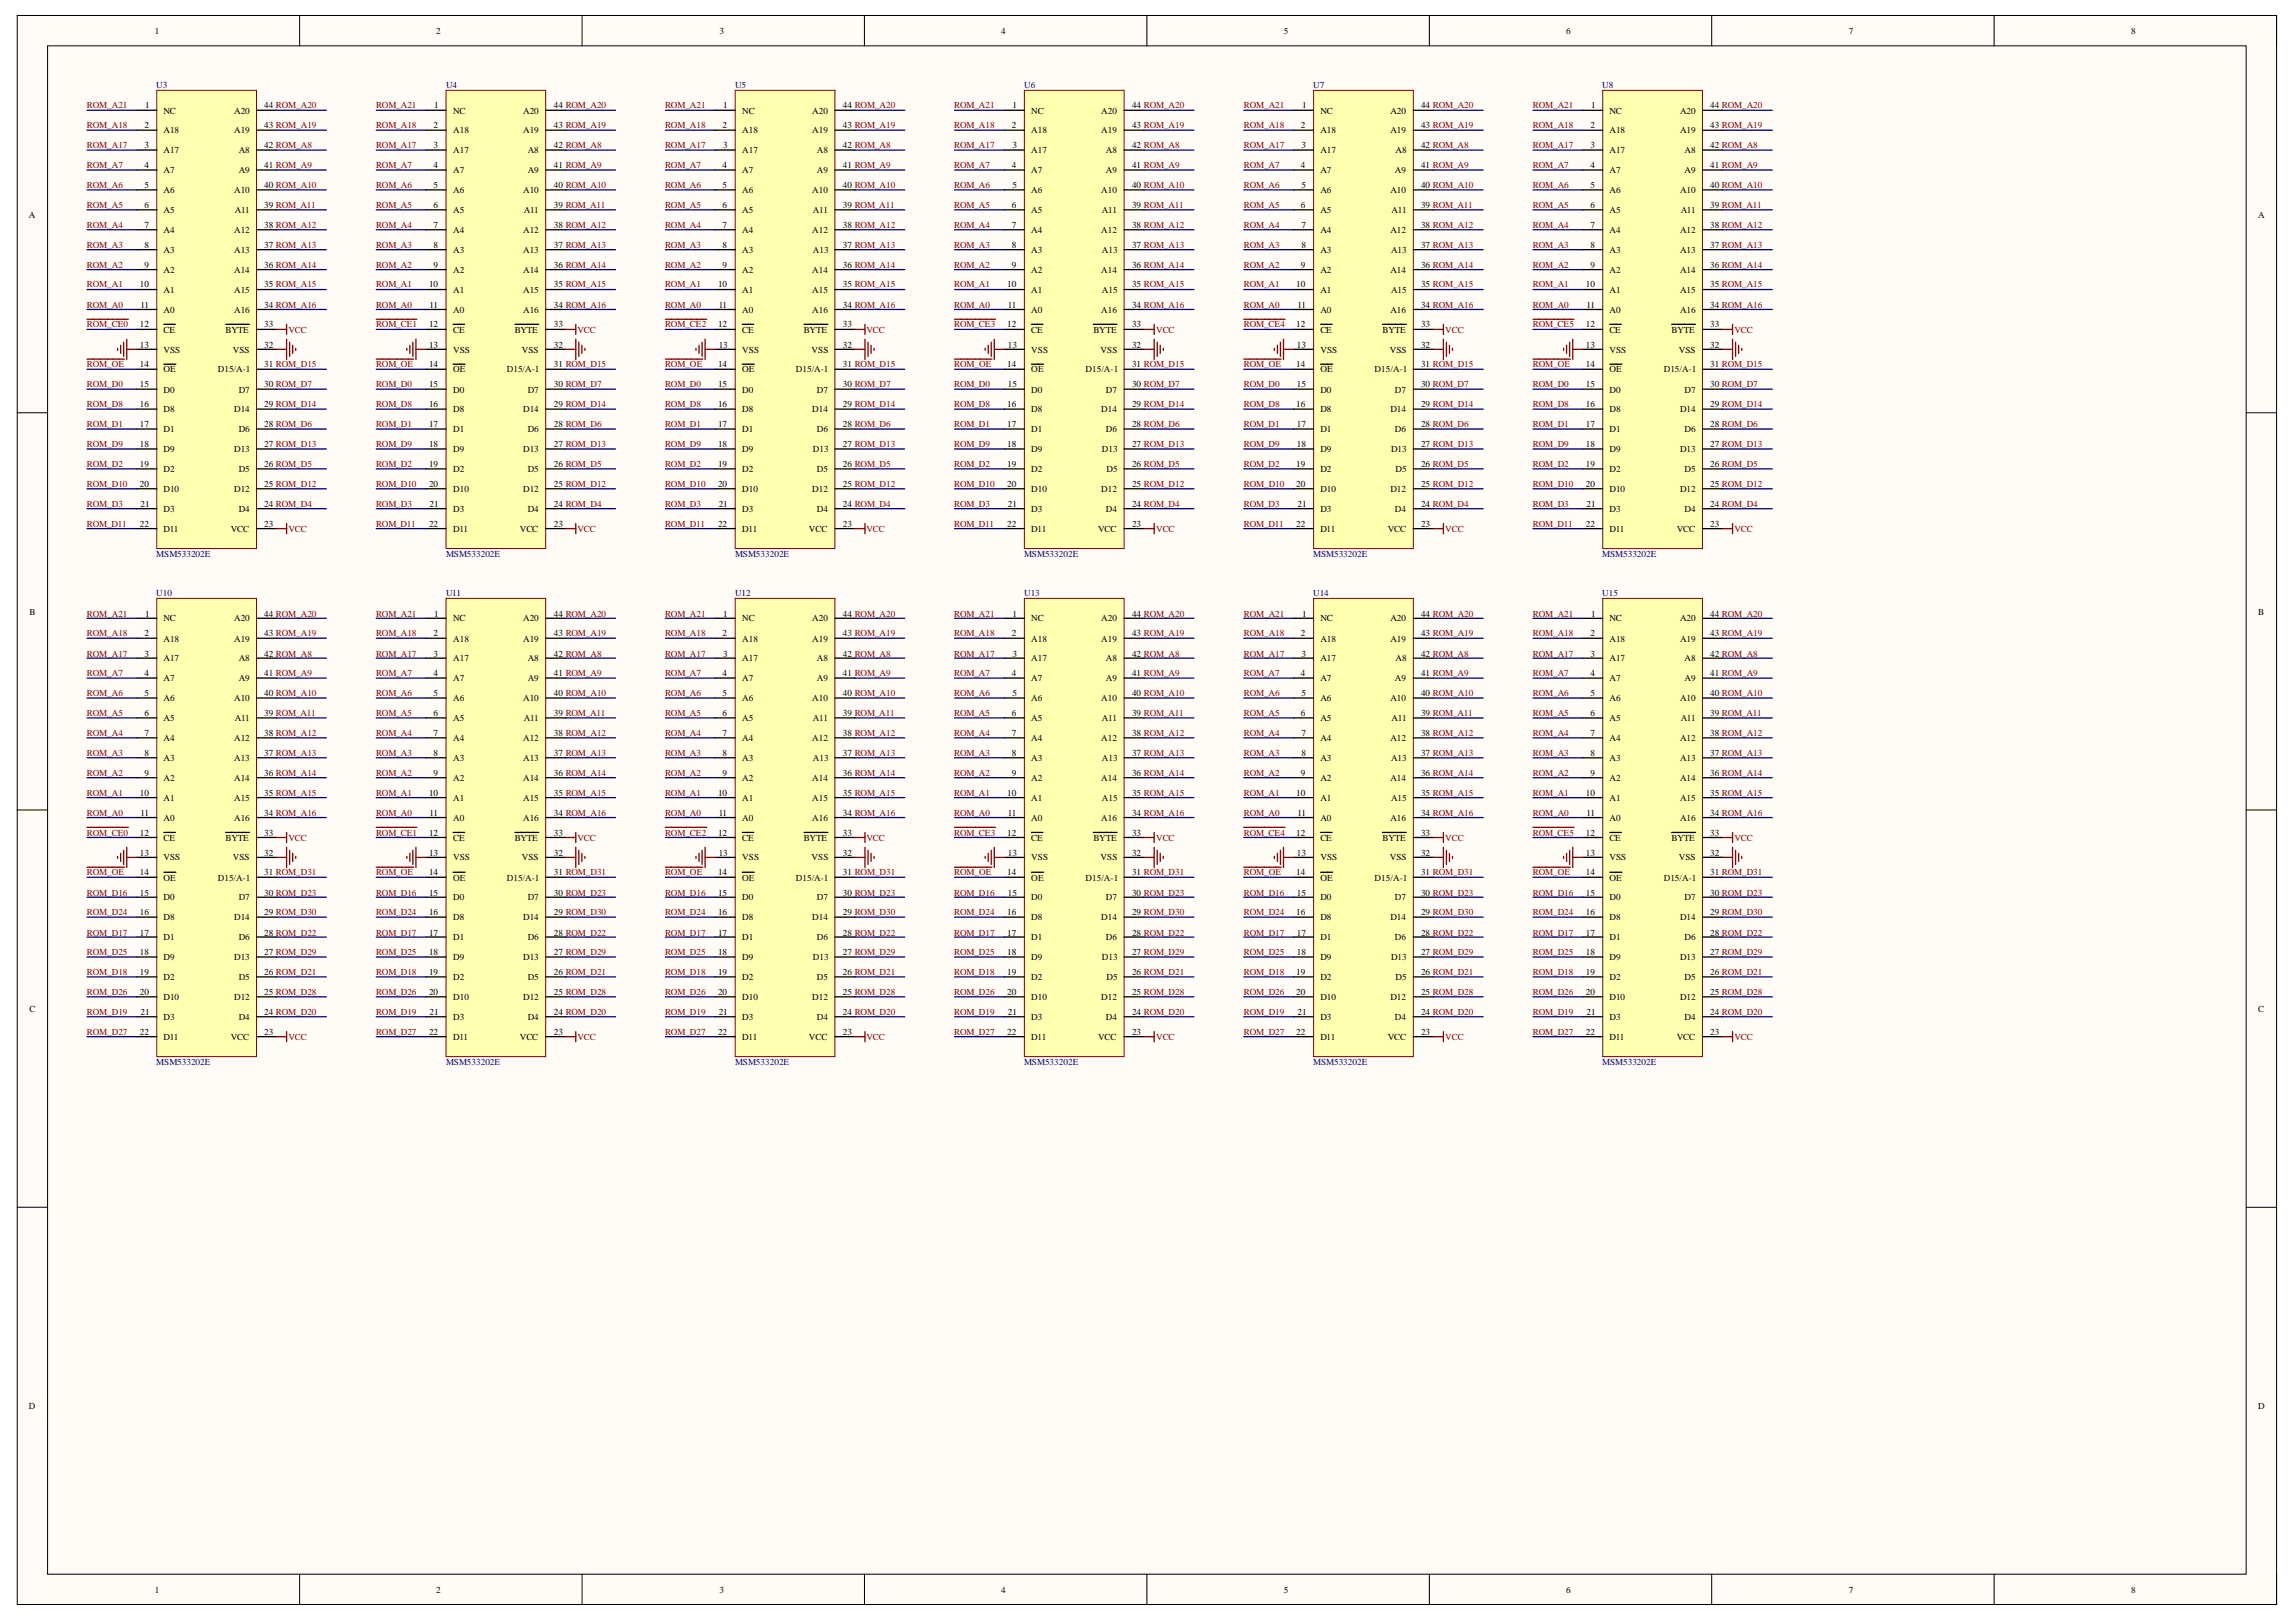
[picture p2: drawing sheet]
<svg xmlns="http://www.w3.org/2000/svg" width="297mm" height="210mm" viewBox="0 0 297 210" stroke-linecap="round" stroke-linejoin="round" font-family="sans-serif">
<defs><g id="words">
<g font-size="1.2">
<text x="20.1" y="4.4">1</text>
<text x="56.4" y="4.4">2</text>
<text x="93.1" y="4.4">3</text>
<text x="129.5" y="4.4">4</text>
<text x="166.1" y="4.4">5</text>
<text x="202.6" y="4.4">6</text>
<text x="239.2" y="4.4">7</text>
<text x="275.7" y="4.4">8</text>
<text x="18.7" y="16.6">2</text>
<text x="18.8" y="14">1</text>
<text x="21.2" y="14.7">NC</text>
<text x="21.2" y="17.2">A18</text>
<text x="30.3" y="17.2">A19</text>
<text x="30.3" y="14.7">A20</text>
<text x="34.2" y="16.6">43 ROM_A19</text>
<text x="34.2" y="14">44 ROM_A20</text>
<text x="56.1" y="16.6">2</text>
<text x="56.2" y="14">1</text>
<text x="58.6" y="14.7">NC</text>
<text x="58.6" y="17.2">A18</text>
<text x="67.7" y="17.2">A19</text>
<text x="67.7" y="14.7">A20</text>
<text x="71.7" y="16.6">43 ROM_A19</text>
<text x="71.7" y="14">44 ROM_A20</text>
<text x="93.5" y="16.6">2</text>
<text x="93.6" y="14">1</text>
<text x="96" y="14.7">NC</text>
<text x="96" y="17.2">A18</text>
<text x="105.1" y="17.2">A19</text>
<text x="105.1" y="14.7">A20</text>
<text x="109.1" y="16.6">43 ROM_A19</text>
<text x="109.1" y="14">44 ROM_A20</text>
<text x="130.9" y="16.6">2</text>
<text x="131" y="14">1</text>
<text x="133.4" y="14.7">NC</text>
<text x="133.4" y="17.2">A18</text>
<text x="142.5" y="17.2">A19</text>
<text x="142.5" y="14.7">A20</text>
<text x="146.5" y="16.6">43 ROM_A19</text>
<text x="146.5" y="14">44 ROM_A20</text>
<text x="168.3" y="16.6">2</text>
<text x="168.5" y="14">1</text>
<text x="170.8" y="14.7">NC</text>
<text x="170.8" y="17.2">A18</text>
<text x="179.9" y="17.2">A19</text>
<text x="179.9" y="14.7">A20</text>
<text x="183.9" y="16.6">43 ROM_A19</text>
<text x="183.9" y="14">44 ROM_A20</text>
<text x="205.8" y="16.6">2</text>
<text x="205.8" y="14">1</text>
<text x="208.2" y="14.7">NC</text>
<text x="208.2" y="17.2">A18</text>
<text x="217.4" y="17.2">A19</text>
<text x="217.4" y="14.7">A20</text>
<text x="221.2" y="16.6">43 ROM_A19</text>
<text x="221.2" y="14">44 ROM_A20</text>
<text x="18.7" y="19.2">3</text>
<text x="18.7" y="21.7">4</text>
<text x="21.2" y="19.9">A17</text>
<text x="21.2" y="22.4">A7</text>
<text x="30.9" y="22.4">A9</text>
<text x="30.9" y="19.9">A8</text>
<text x="34.2" y="21.7">41 ROM_A9</text>
<text x="34.2" y="19.2">42 ROM_A8</text>
<text x="56.1" y="19.2">3</text>
<text x="56.1" y="21.7">4</text>
<text x="58.6" y="19.9">A17</text>
<text x="58.6" y="22.4">A7</text>
<text x="68.3" y="22.4">A9</text>
<text x="68.3" y="19.9">A8</text>
<text x="71.7" y="21.7">41 ROM_A9</text>
<text x="71.7" y="19.2">42 ROM_A8</text>
<text x="93.5" y="21.7">4</text>
<text x="93.6" y="19.2">3</text>
<text x="96" y="19.9">A17</text>
<text x="96" y="22.4">A7</text>
<text x="105.7" y="22.4">A9</text>
<text x="105.7" y="19.9">A8</text>
<text x="109.1" y="21.7">41 ROM_A9</text>
<text x="109.1" y="19.2">42 ROM_A8</text>
<text x="130.9" y="21.7">4</text>
<text x="131" y="19.2">3</text>
<text x="133.4" y="19.9">A17</text>
<text x="133.4" y="22.4">A7</text>
<text x="143.1" y="22.4">A9</text>
<text x="143.1" y="19.9">A8</text>
<text x="146.5" y="21.7">41 ROM_A9</text>
<text x="146.5" y="19.2">42 ROM_A8</text>
<text x="168.3" y="21.7">4</text>
<text x="168.4" y="19.2">3</text>
<text x="170.8" y="19.9">A17</text>
<text x="170.8" y="22.4">A7</text>
<text x="180.5" y="22.4">A9</text>
<text x="180.6" y="19.9">A8</text>
<text x="183.9" y="21.7">41 ROM_A9</text>
<text x="183.9" y="19.2">42 ROM_A8</text>
<text x="205.8" y="19.2">3</text>
<text x="205.8" y="21.7">4</text>
<text x="208.2" y="19.9">A17</text>
<text x="208.2" y="22.4">A7</text>
<text x="217.9" y="22.4">A9</text>
<text x="217.9" y="19.9">A8</text>
<text x="221.2" y="21.7">41 ROM_A9</text>
<text x="221.2" y="19.2">42 ROM_A8</text>
<text x="3.7" y="28.1">A</text>
<text x="18.7" y="24.3">5</text>
<text x="18.7" y="26.9">6</text>
<text x="18.7" y="29.5">7</text>
<text x="21.2" y="25">A6</text>
<text x="21.2" y="27.6">A5</text>
<text x="30.3" y="25">A10</text>
<text x="30.4" y="27.6">A11</text>
<text x="34.2" y="29.5">38 ROM_A12</text>
<text x="34.2" y="26.9">39 ROM_A11</text>
<text x="34.2" y="24.3">40 ROM_A10</text>
<text x="56.1" y="24.3">5</text>
<text x="56.1" y="26.9">6</text>
<text x="56.1" y="29.5">7</text>
<text x="58.6" y="25">A6</text>
<text x="58.6" y="27.6">A5</text>
<text x="67.7" y="25">A10</text>
<text x="67.8" y="27.6">A11</text>
<text x="71.7" y="29.5">38 ROM_A12</text>
<text x="71.7" y="26.9">39 ROM_A11</text>
<text x="71.7" y="24.3">40 ROM_A10</text>
<text x="93.5" y="24.3">5</text>
<text x="93.5" y="26.9">6</text>
<text x="93.5" y="29.5">7</text>
<text x="96" y="25">A6</text>
<text x="96" y="27.6">A5</text>
<text x="105.1" y="25">A10</text>
<text x="105.2" y="27.6">A11</text>
<text x="109.1" y="29.5">38 ROM_A12</text>
<text x="109.1" y="26.9">39 ROM_A11</text>
<text x="109.1" y="24.3">40 ROM_A10</text>
<text x="130.9" y="26.9">6</text>
<text x="130.9" y="29.5">7</text>
<text x="131" y="24.3">5</text>
<text x="133.4" y="25">A6</text>
<text x="133.4" y="27.6">A5</text>
<text x="142.5" y="25">A10</text>
<text x="142.6" y="27.6">A11</text>
<text x="146.5" y="29.5">38 ROM_A12</text>
<text x="146.5" y="26.9">39 ROM_A11</text>
<text x="146.5" y="24.3">40 ROM_A10</text>
<text x="168.3" y="26.9">6</text>
<text x="168.4" y="24.3">5</text>
<text x="168.4" y="29.5">7</text>
<text x="170.8" y="25">A6</text>
<text x="170.8" y="27.6">A5</text>
<text x="179.9" y="25">A10</text>
<text x="180" y="27.6">A11</text>
<text x="183.9" y="29.5">38 ROM_A12</text>
<text x="183.9" y="26.9">39 ROM_A11</text>
<text x="183.9" y="24.3">40 ROM_A10</text>
<text x="205.8" y="24.3">5</text>
<text x="205.8" y="26.9">6</text>
<text x="205.8" y="29.5">7</text>
<text x="208.2" y="25">A6</text>
<text x="208.2" y="27.6">A5</text>
<text x="217.4" y="25">A10</text>
<text x="217.4" y="27.6">A11</text>
<text x="221.2" y="29.5">38 ROM_A12</text>
<text x="221.2" y="26.9">39 ROM_A11</text>
<text x="221.2" y="24.3">40 ROM_A10</text>
<text x="292.1" y="28.1">A</text>
<text x="18.7" y="32">8</text>
<text x="18.7" y="34.7">9</text>
<text x="21.2" y="30.2">A4</text>
<text x="21.2" y="32.7">A3</text>
<text x="21.2" y="35.3">A2</text>
<text x="30.3" y="35.3">A14</text>
<text x="30.3" y="32.7">A13</text>
<text x="30.3" y="30.2">A12</text>
<text x="34.2" y="34.7">36 ROM_A14</text>
<text x="34.2" y="32">37 ROM_A13</text>
<text x="56.1" y="32">8</text>
<text x="56.1" y="34.7">9</text>
<text x="58.6" y="30.2">A4</text>
<text x="58.6" y="32.7">A3</text>
<text x="58.6" y="35.3">A2</text>
<text x="67.7" y="35.3">A14</text>
<text x="67.7" y="32.7">A13</text>
<text x="67.7" y="30.2">A12</text>
<text x="71.7" y="34.7">36 ROM_A14</text>
<text x="71.7" y="32">37 ROM_A13</text>
<text x="93.5" y="32">8</text>
<text x="93.5" y="34.7">9</text>
<text x="96" y="30.2">A4</text>
<text x="96" y="32.7">A3</text>
<text x="96" y="35.3">A2</text>
<text x="105.1" y="35.3">A14</text>
<text x="105.1" y="30.2">A12</text>
<text x="105.2" y="32.7">A13</text>
<text x="109.1" y="34.7">36 ROM_A14</text>
<text x="109.1" y="32">37 ROM_A13</text>
<text x="130.9" y="32">8</text>
<text x="130.9" y="34.7">9</text>
<text x="133.4" y="30.2">A4</text>
<text x="133.4" y="32.7">A3</text>
<text x="133.4" y="35.3">A2</text>
<text x="142.5" y="35.3">A14</text>
<text x="142.5" y="30.2">A12</text>
<text x="142.6" y="32.7">A13</text>
<text x="146.5" y="34.7">36 ROM_A14</text>
<text x="146.5" y="32">37 ROM_A13</text>
<text x="168.3" y="34.7">9</text>
<text x="168.4" y="32">8</text>
<text x="170.8" y="30.2">A4</text>
<text x="170.8" y="32.7">A3</text>
<text x="170.8" y="35.3">A2</text>
<text x="179.9" y="35.3">A14</text>
<text x="179.9" y="30.2">A12</text>
<text x="180" y="32.7">A13</text>
<text x="183.9" y="34.7">36 ROM_A14</text>
<text x="183.9" y="32">37 ROM_A13</text>
<text x="205.8" y="32">8</text>
<text x="205.8" y="34.7">9</text>
<text x="208.2" y="30.2">A4</text>
<text x="208.2" y="32.7">A3</text>
<text x="208.2" y="35.3">A2</text>
<text x="217.4" y="35.3">A14</text>
<text x="217.4" y="32.7">A13</text>
<text x="217.4" y="30.2">A12</text>
<text x="221.2" y="34.7">36 ROM_A14</text>
<text x="221.2" y="32">37 ROM_A13</text>
<text x="18.1" y="37.2">10</text>
<text x="18.2" y="39.8">11</text>
<text x="21.2" y="37.9">A1</text>
<text x="21.2" y="40.5">A0</text>
<text x="30.3" y="40.5">A16</text>
<text x="30.3" y="37.9">A15</text>
<text x="34.2" y="39.8">34 ROM_A16</text>
<text x="34.2" y="37.2">35 ROM_A15</text>
<text x="55.5" y="37.2">10</text>
<text x="55.6" y="39.8">11</text>
<text x="58.6" y="37.9">A1</text>
<text x="58.6" y="40.5">A0</text>
<text x="67.7" y="40.5">A16</text>
<text x="67.7" y="37.9">A15</text>
<text x="71.7" y="39.8">34 ROM_A16</text>
<text x="71.7" y="37.2">35 ROM_A15</text>
<text x="92.9" y="37.2">10</text>
<text x="93" y="39.8">11</text>
<text x="96" y="37.9">A1</text>
<text x="96" y="40.5">A0</text>
<text x="105.1" y="40.5">A16</text>
<text x="105.1" y="37.9">A15</text>
<text x="109.1" y="39.8">34 ROM_A16</text>
<text x="109.1" y="37.2">35 ROM_A15</text>
<text x="130.3" y="37.2">10</text>
<text x="130.4" y="39.8">11</text>
<text x="133.4" y="37.9">A1</text>
<text x="133.4" y="40.5">A0</text>
<text x="142.5" y="40.5">A16</text>
<text x="142.6" y="37.9">A15</text>
<text x="146.5" y="39.8">34 ROM_A16</text>
<text x="146.5" y="37.2">35 ROM_A15</text>
<text x="167.7" y="37.2">10</text>
<text x="167.9" y="39.8">11</text>
<text x="170.8" y="37.9">A1</text>
<text x="170.8" y="40.5">A0</text>
<text x="179.9" y="40.5">A16</text>
<text x="180" y="37.9">A15</text>
<text x="183.9" y="39.8">34 ROM_A16</text>
<text x="183.9" y="37.2">35 ROM_A15</text>
<text x="205.2" y="37.2">10</text>
<text x="205.3" y="39.8">11</text>
<text x="208.2" y="37.9">A1</text>
<text x="208.2" y="40.5">A0</text>
<text x="217.4" y="40.5">A16</text>
<text x="217.4" y="37.9">A15</text>
<text x="221.2" y="39.8">34 ROM_A16</text>
<text x="221.2" y="37.2">35 ROM_A15</text>
<text x="18.1" y="42.4">12</text>
<text x="18.1" y="45">13</text>
<text x="18.1" y="47.5">14</text>
<text x="21.2" y="43">CE</text>
<text x="21.2" y="45.7">VSS</text>
<text x="29.2" y="43">BYTE</text>
<text x="30.1" y="45.7">VSS</text>
<text x="34.2" y="47.5">31 ROM_D15</text>
<text x="34.2" y="45">32</text>
<text x="34.2" y="42.4">33</text>
<text x="55.5" y="42.4">12</text>
<text x="55.5" y="45">13</text>
<text x="55.5" y="47.5">14</text>
<text x="58.6" y="43">CE</text>
<text x="58.6" y="45.7">VSS</text>
<text x="66.6" y="43">BYTE</text>
<text x="67.5" y="45.7">VSS</text>
<text x="71.7" y="47.5">31 ROM_D15</text>
<text x="71.7" y="45">32</text>
<text x="71.7" y="42.4">33</text>
<text x="92.9" y="42.4">12</text>
<text x="92.9" y="47.5">14</text>
<text x="93" y="45">13</text>
<text x="96" y="43">CE</text>
<text x="96" y="45.7">VSS</text>
<text x="104" y="43">BYTE</text>
<text x="105" y="45.7">VSS</text>
<text x="109.1" y="47.5">31 ROM_D15</text>
<text x="109.1" y="45">32</text>
<text x="109.1" y="42.4">33</text>
<text x="130.3" y="42.4">12</text>
<text x="130.3" y="47.5">14</text>
<text x="130.4" y="45">13</text>
<text x="133.4" y="43">CE</text>
<text x="133.4" y="45.7">VSS</text>
<text x="141.5" y="43">BYTE</text>
<text x="142.4" y="45.7">VSS</text>
<text x="146.5" y="47.5">31 ROM_D15</text>
<text x="146.5" y="45">32</text>
<text x="146.5" y="42.4">33</text>
<text x="167.7" y="42.4">12</text>
<text x="167.7" y="47.5">14</text>
<text x="167.8" y="45">13</text>
<text x="170.8" y="43">CE</text>
<text x="170.8" y="45.7">VSS</text>
<text x="178.9" y="43">BYTE</text>
<text x="179.8" y="45.7">VSS</text>
<text x="183.9" y="47.5">31 ROM_D15</text>
<text x="183.9" y="45">32</text>
<text x="183.9" y="42.4">33</text>
<text x="205.2" y="42.4">12</text>
<text x="205.2" y="45">13</text>
<text x="205.2" y="47.5">14</text>
<text x="208.2" y="43">CE</text>
<text x="208.2" y="45.7">VSS</text>
<text x="216.3" y="43">BYTE</text>
<text x="217.2" y="45.7">VSS</text>
<text x="221.2" y="47.5">31 ROM_D15</text>
<text x="221.2" y="45">32</text>
<text x="221.2" y="42.4">33</text>
<text x="18.1" y="50.1">15</text>
<text x="18.1" y="52.7">16</text>
<text x="21.2" y="48.2">OE</text>
<text x="21.2" y="50.8">D0</text>
<text x="21.2" y="53.3">D8</text>
<text x="28.2" y="48.2">D15/A-1</text>
<text x="30.3" y="53.3">D14</text>
<text x="30.9" y="50.8">D7</text>
<text x="34.2" y="52.7">29 ROM_D14</text>
<text x="34.2" y="50.1">30 ROM_D7</text>
<text x="55.5" y="50.1">15</text>
<text x="55.5" y="52.7">16</text>
<text x="58.6" y="48.2">OE</text>
<text x="58.6" y="50.8">D0</text>
<text x="58.6" y="53.3">D8</text>
<text x="65.6" y="48.2">D15/A-1</text>
<text x="67.7" y="53.3">D14</text>
<text x="68.3" y="50.8">D7</text>
<text x="71.7" y="52.7">29 ROM_D14</text>
<text x="71.7" y="50.1">30 ROM_D7</text>
<text x="92.9" y="50.1">15</text>
<text x="92.9" y="52.7">16</text>
<text x="96" y="48.2">OE</text>
<text x="96" y="50.8">D0</text>
<text x="96" y="53.3">D8</text>
<text x="103" y="48.2">D15/A-1</text>
<text x="105.1" y="53.3">D14</text>
<text x="105.7" y="50.8">D7</text>
<text x="109.1" y="52.7">29 ROM_D14</text>
<text x="109.1" y="50.1">30 ROM_D7</text>
<text x="130.3" y="52.7">16</text>
<text x="130.4" y="50.1">15</text>
<text x="133.4" y="48.2">OE</text>
<text x="133.4" y="50.8">D0</text>
<text x="133.4" y="53.3">D8</text>
<text x="140.4" y="48.2">D15/A-1</text>
<text x="142.5" y="53.3">D14</text>
<text x="143.1" y="50.8">D7</text>
<text x="146.5" y="52.7">29 ROM_D14</text>
<text x="146.5" y="50.1">30 ROM_D7</text>
<text x="167.7" y="52.7">16</text>
<text x="167.8" y="50.1">15</text>
<text x="170.8" y="48.2">OE</text>
<text x="170.8" y="50.8">D0</text>
<text x="170.8" y="53.3">D8</text>
<text x="177.8" y="48.2">D15/A-1</text>
<text x="179.9" y="53.3">D14</text>
<text x="180.5" y="50.8">D7</text>
<text x="183.9" y="52.7">29 ROM_D14</text>
<text x="183.9" y="50.1">30 ROM_D7</text>
<text x="205.2" y="50.1">15</text>
<text x="205.2" y="52.7">16</text>
<text x="208.2" y="48.2">OE</text>
<text x="208.2" y="50.8">D0</text>
<text x="208.2" y="53.3">D8</text>
<text x="215.2" y="48.2">D15/A-1</text>
<text x="217.4" y="53.3">D14</text>
<text x="217.9" y="50.8">D7</text>
<text x="221.2" y="52.7">29 ROM_D14</text>
<text x="221.2" y="50.1">30 ROM_D7</text>
<text x="18.1" y="55.3">17</text>
<text x="18.1" y="57.8">18</text>
<text x="21.2" y="56">D1</text>
<text x="21.2" y="58.5">D9</text>
<text x="30.3" y="58.5">D13</text>
<text x="30.9" y="56">D6</text>
<text x="34.2" y="57.8">27 ROM_D13</text>
<text x="34.2" y="55.3">28 ROM_D6</text>
<text x="55.5" y="55.3">17</text>
<text x="55.5" y="57.8">18</text>
<text x="58.6" y="56">D1</text>
<text x="58.6" y="58.5">D9</text>
<text x="67.7" y="58.5">D13</text>
<text x="68.3" y="56">D6</text>
<text x="71.7" y="57.8">27 ROM_D13</text>
<text x="71.7" y="55.3">28 ROM_D6</text>
<text x="92.9" y="55.3">17</text>
<text x="92.9" y="57.8">18</text>
<text x="96" y="56">D1</text>
<text x="96" y="58.5">D9</text>
<text x="105.2" y="58.5">D13</text>
<text x="105.7" y="56">D6</text>
<text x="109.1" y="57.8">27 ROM_D13</text>
<text x="109.1" y="55.3">28 ROM_D6</text>
<text x="130.3" y="55.3">17</text>
<text x="130.3" y="57.8">18</text>
<text x="133.4" y="56">D1</text>
<text x="133.4" y="58.5">D9</text>
<text x="142.6" y="58.5">D13</text>
<text x="143.1" y="56">D6</text>
<text x="146.5" y="57.8">27 ROM_D13</text>
<text x="146.5" y="55.3">28 ROM_D6</text>
<text x="167.8" y="55.3">17</text>
<text x="167.8" y="57.8">18</text>
<text x="170.8" y="56">D1</text>
<text x="170.8" y="58.5">D9</text>
<text x="180" y="58.5">D13</text>
<text x="180.5" y="56">D6</text>
<text x="183.9" y="57.8">27 ROM_D13</text>
<text x="183.9" y="55.3">28 ROM_D6</text>
<text x="205.2" y="55.3">17</text>
<text x="205.2" y="57.8">18</text>
<text x="208.2" y="56">D1</text>
<text x="208.2" y="58.5">D9</text>
<text x="217.4" y="58.5">D13</text>
<text x="217.9" y="56">D6</text>
<text x="221.2" y="57.8">27 ROM_D13</text>
<text x="221.2" y="55.3">28 ROM_D6</text>
<text x="18.1" y="60.4">19</text>
<text x="18.1" y="63">20</text>
<text x="18.2" y="65.6">21</text>
<text x="21.2" y="61.1">D2</text>
<text x="21.2" y="63.7">D10</text>
<text x="30.3" y="63.7">D12</text>
<text x="30.9" y="61.1">D5</text>
<text x="34.2" y="65.6">24 ROM_D4</text>
<text x="34.2" y="63">25 ROM_D12</text>
<text x="34.2" y="60.4">26 ROM_D5</text>
<text x="55.5" y="60.4">19</text>
<text x="55.5" y="63">20</text>
<text x="55.6" y="65.6">21</text>
<text x="58.6" y="61.1">D2</text>
<text x="58.6" y="63.7">D10</text>
<text x="67.7" y="63.7">D12</text>
<text x="68.3" y="61.1">D5</text>
<text x="71.7" y="65.6">24 ROM_D4</text>
<text x="71.7" y="63">25 ROM_D12</text>
<text x="71.7" y="60.4">26 ROM_D5</text>
<text x="92.9" y="60.4">19</text>
<text x="92.9" y="63">20</text>
<text x="93" y="65.6">21</text>
<text x="96" y="61.1">D2</text>
<text x="96" y="63.7">D10</text>
<text x="105.1" y="63.7">D12</text>
<text x="105.7" y="61.1">D5</text>
<text x="109.1" y="65.6">24 ROM_D4</text>
<text x="109.1" y="63">25 ROM_D12</text>
<text x="109.1" y="60.4">26 ROM_D5</text>
<text x="130.3" y="60.4">19</text>
<text x="130.3" y="63">20</text>
<text x="130.4" y="65.6">21</text>
<text x="133.4" y="61.1">D2</text>
<text x="133.4" y="63.7">D10</text>
<text x="142.5" y="63.7">D12</text>
<text x="143.2" y="61.1">D5</text>
<text x="146.5" y="65.6">24 ROM_D4</text>
<text x="146.5" y="63">25 ROM_D12</text>
<text x="146.5" y="60.4">26 ROM_D5</text>
<text x="167.7" y="60.4">19</text>
<text x="167.7" y="63">20</text>
<text x="167.9" y="65.6">21</text>
<text x="170.8" y="61.1">D2</text>
<text x="170.8" y="63.7">D10</text>
<text x="179.9" y="63.7">D12</text>
<text x="180.6" y="61.1">D5</text>
<text x="183.9" y="65.6">24 ROM_D4</text>
<text x="183.9" y="63">25 ROM_D12</text>
<text x="183.9" y="60.4">26 ROM_D5</text>
<text x="205.2" y="60.4">19</text>
<text x="205.2" y="63">20</text>
<text x="205.3" y="65.6">21</text>
<text x="208.2" y="61.1">D2</text>
<text x="208.2" y="63.7">D10</text>
<text x="217.4" y="63.7">D12</text>
<text x="217.9" y="61.1">D5</text>
<text x="221.2" y="65.6">24 ROM_D4</text>
<text x="221.2" y="63">25 ROM_D12</text>
<text x="221.2" y="60.4">26 ROM_D5</text>
<text x="18.1" y="68.1">22</text>
<text x="21.2" y="66.3">D3</text>
<text x="21.2" y="68.8">D11</text>
<text x="29.9" y="68.8">VCC</text>
<text x="30.9" y="66.3">D4</text>
<text x="34.2" y="68.1">23</text>
<text x="55.5" y="68.1">22</text>
<text x="58.6" y="66.3">D3</text>
<text x="58.6" y="68.8">D11</text>
<text x="67.3" y="68.8">VCC</text>
<text x="68.3" y="66.3">D4</text>
<text x="71.7" y="68.1">23</text>
<text x="92.9" y="68.1">22</text>
<text x="96" y="66.3">D3</text>
<text x="96" y="68.8">D11</text>
<text x="104.7" y="68.8">VCC</text>
<text x="105.7" y="66.3">D4</text>
<text x="109.1" y="68.1">23</text>
<text x="130.3" y="68.1">22</text>
<text x="133.4" y="66.3">D3</text>
<text x="133.4" y="68.8">D11</text>
<text x="142.1" y="68.8">VCC</text>
<text x="143.1" y="66.3">D4</text>
<text x="146.5" y="68.1">23</text>
<text x="167.7" y="68.1">22</text>
<text x="170.8" y="66.3">D3</text>
<text x="170.8" y="68.8">D11</text>
<text x="179.5" y="68.8">VCC</text>
<text x="180.5" y="66.3">D4</text>
<text x="183.9" y="68.1">23</text>
<text x="205.2" y="68.1">22</text>
<text x="208.2" y="66.3">D3</text>
<text x="208.2" y="68.8">D11</text>
<text x="216.9" y="68.8">VCC</text>
<text x="217.9" y="66.3">D4</text>
<text x="221.2" y="68.1">23</text>
<text x="3.8" y="79.6">B</text>
<text x="18.7" y="82.3">2</text>
<text x="18.8" y="79.8">1</text>
<text x="21.2" y="80.4">NC</text>
<text x="21.2" y="83">A18</text>
<text x="30.3" y="83">A19</text>
<text x="30.3" y="80.4">A20</text>
<text x="34.2" y="82.3">43 ROM_A19</text>
<text x="34.2" y="79.8">44 ROM_A20</text>
<text x="56.1" y="82.3">2</text>
<text x="56.2" y="79.8">1</text>
<text x="58.6" y="80.4">NC</text>
<text x="58.6" y="83">A18</text>
<text x="67.7" y="83">A19</text>
<text x="67.7" y="80.4">A20</text>
<text x="71.7" y="82.3">43 ROM_A19</text>
<text x="71.7" y="79.8">44 ROM_A20</text>
<text x="93.5" y="82.3">2</text>
<text x="93.6" y="79.8">1</text>
<text x="96" y="80.4">NC</text>
<text x="96" y="83">A18</text>
<text x="105.1" y="83">A19</text>
<text x="105.1" y="80.4">A20</text>
<text x="109.1" y="82.3">43 ROM_A19</text>
<text x="109.1" y="79.8">44 ROM_A20</text>
<text x="130.9" y="82.3">2</text>
<text x="131" y="79.8">1</text>
<text x="133.4" y="80.4">NC</text>
<text x="133.4" y="83">A18</text>
<text x="142.5" y="83">A19</text>
<text x="142.5" y="80.4">A20</text>
<text x="146.5" y="82.3">43 ROM_A19</text>
<text x="146.5" y="79.8">44 ROM_A20</text>
<text x="168.3" y="82.3">2</text>
<text x="168.5" y="79.8">1</text>
<text x="170.8" y="80.4">NC</text>
<text x="170.8" y="83">A18</text>
<text x="179.9" y="83">A19</text>
<text x="179.9" y="80.4">A20</text>
<text x="183.9" y="82.3">43 ROM_A19</text>
<text x="183.9" y="79.8">44 ROM_A20</text>
<text x="205.8" y="82.3">2</text>
<text x="205.8" y="79.8">1</text>
<text x="208.2" y="80.4">NC</text>
<text x="208.2" y="83">A18</text>
<text x="217.4" y="83">A19</text>
<text x="217.4" y="80.4">A20</text>
<text x="221.2" y="82.3">43 ROM_A19</text>
<text x="221.2" y="79.8">44 ROM_A20</text>
<text x="292.1" y="79.6">B</text>
<text x="18.7" y="85">3</text>
<text x="18.7" y="87.5">4</text>
<text x="21.2" y="85.6">A17</text>
<text x="21.2" y="88.2">A7</text>
<text x="30.9" y="88.2">A9</text>
<text x="30.9" y="85.6">A8</text>
<text x="34.2" y="87.5">41 ROM_A9</text>
<text x="34.2" y="85">42 ROM_A8</text>
<text x="56.1" y="85">3</text>
<text x="56.1" y="87.5">4</text>
<text x="58.6" y="85.6">A17</text>
<text x="58.6" y="88.2">A7</text>
<text x="68.3" y="88.2">A9</text>
<text x="68.3" y="85.6">A8</text>
<text x="71.7" y="87.5">41 ROM_A9</text>
<text x="71.7" y="85">42 ROM_A8</text>
<text x="93.5" y="87.5">4</text>
<text x="93.6" y="85">3</text>
<text x="96" y="85.6">A17</text>
<text x="96" y="88.2">A7</text>
<text x="105.7" y="88.2">A9</text>
<text x="105.7" y="85.6">A8</text>
<text x="109.1" y="87.5">41 ROM_A9</text>
<text x="109.1" y="85">42 ROM_A8</text>
<text x="130.9" y="87.5">4</text>
<text x="131" y="85">3</text>
<text x="133.4" y="85.6">A17</text>
<text x="133.4" y="88.2">A7</text>
<text x="143.1" y="88.2">A9</text>
<text x="143.1" y="85.6">A8</text>
<text x="146.5" y="87.5">41 ROM_A9</text>
<text x="146.5" y="85">42 ROM_A8</text>
<text x="168.3" y="87.5">4</text>
<text x="168.4" y="85">3</text>
<text x="170.8" y="85.6">A17</text>
<text x="170.8" y="88.2">A7</text>
<text x="180.5" y="88.2">A9</text>
<text x="180.6" y="85.6">A8</text>
<text x="183.9" y="87.5">41 ROM_A9</text>
<text x="183.9" y="85">42 ROM_A8</text>
<text x="205.8" y="85">3</text>
<text x="205.8" y="87.5">4</text>
<text x="208.2" y="85.6">A17</text>
<text x="208.2" y="88.2">A7</text>
<text x="217.9" y="88.2">A9</text>
<text x="217.9" y="85.6">A8</text>
<text x="221.2" y="87.5">41 ROM_A9</text>
<text x="221.2" y="85">42 ROM_A8</text>
<text x="18.7" y="90.1">5</text>
<text x="18.7" y="92.7">6</text>
<text x="18.7" y="95.3">7</text>
<text x="21.2" y="90.7">A6</text>
<text x="21.2" y="93.3">A5</text>
<text x="21.2" y="95.9">A4</text>
<text x="30.3" y="95.9">A12</text>
<text x="30.3" y="90.7">A10</text>
<text x="30.4" y="93.3">A11</text>
<text x="34.2" y="95.3">38 ROM_A12</text>
<text x="34.2" y="92.7">39 ROM_A11</text>
<text x="34.2" y="90.1">40 ROM_A10</text>
<text x="56.1" y="90.1">5</text>
<text x="56.1" y="92.7">6</text>
<text x="56.1" y="95.3">7</text>
<text x="58.6" y="90.7">A6</text>
<text x="58.6" y="93.3">A5</text>
<text x="58.6" y="95.9">A4</text>
<text x="67.7" y="95.9">A12</text>
<text x="67.7" y="90.7">A10</text>
<text x="67.8" y="93.3">A11</text>
<text x="71.7" y="95.3">38 ROM_A12</text>
<text x="71.7" y="92.7">39 ROM_A11</text>
<text x="71.7" y="90.1">40 ROM_A10</text>
<text x="93.5" y="90.1">5</text>
<text x="93.5" y="92.7">6</text>
<text x="93.5" y="95.3">7</text>
<text x="96" y="90.7">A6</text>
<text x="96" y="93.3">A5</text>
<text x="96" y="95.9">A4</text>
<text x="105.1" y="95.9">A12</text>
<text x="105.1" y="90.7">A10</text>
<text x="105.2" y="93.3">A11</text>
<text x="109.1" y="95.3">38 ROM_A12</text>
<text x="109.1" y="92.7">39 ROM_A11</text>
<text x="109.1" y="90.1">40 ROM_A10</text>
<text x="130.9" y="92.7">6</text>
<text x="130.9" y="95.3">7</text>
<text x="131" y="90.1">5</text>
<text x="133.4" y="90.7">A6</text>
<text x="133.4" y="93.3">A5</text>
<text x="133.4" y="95.9">A4</text>
<text x="142.5" y="95.9">A12</text>
<text x="142.5" y="90.7">A10</text>
<text x="142.6" y="93.3">A11</text>
<text x="146.5" y="95.3">38 ROM_A12</text>
<text x="146.5" y="92.7">39 ROM_A11</text>
<text x="146.5" y="90.1">40 ROM_A10</text>
<text x="168.3" y="92.7">6</text>
<text x="168.4" y="90.1">5</text>
<text x="168.4" y="95.3">7</text>
<text x="170.8" y="90.7">A6</text>
<text x="170.8" y="93.3">A5</text>
<text x="170.8" y="95.9">A4</text>
<text x="179.9" y="95.9">A12</text>
<text x="179.9" y="90.7">A10</text>
<text x="180" y="93.3">A11</text>
<text x="183.9" y="95.3">38 ROM_A12</text>
<text x="183.9" y="92.7">39 ROM_A11</text>
<text x="183.9" y="90.1">40 ROM_A10</text>
<text x="205.8" y="90.1">5</text>
<text x="205.8" y="92.7">6</text>
<text x="205.8" y="95.3">7</text>
<text x="208.2" y="90.7">A6</text>
<text x="208.2" y="93.3">A5</text>
<text x="208.2" y="95.9">A4</text>
<text x="217.4" y="95.9">A12</text>
<text x="217.4" y="90.7">A10</text>
<text x="217.4" y="93.3">A11</text>
<text x="221.2" y="95.3">38 ROM_A12</text>
<text x="221.2" y="92.7">39 ROM_A11</text>
<text x="221.2" y="90.1">40 ROM_A10</text>
<text x="18.7" y="97.8">8</text>
<text x="18.7" y="100.4">9</text>
<text x="21.2" y="98.5">A3</text>
<text x="21.2" y="101">A2</text>
<text x="30.3" y="101">A14</text>
<text x="30.3" y="98.5">A13</text>
<text x="34.2" y="100.4">36 ROM_A14</text>
<text x="34.2" y="97.8">37 ROM_A13</text>
<text x="56.1" y="97.8">8</text>
<text x="56.1" y="100.4">9</text>
<text x="58.6" y="98.5">A3</text>
<text x="58.6" y="101">A2</text>
<text x="67.7" y="101">A14</text>
<text x="67.7" y="98.5">A13</text>
<text x="71.7" y="100.4">36 ROM_A14</text>
<text x="71.7" y="97.8">37 ROM_A13</text>
<text x="93.5" y="97.8">8</text>
<text x="93.5" y="100.4">9</text>
<text x="96" y="98.5">A3</text>
<text x="96" y="101">A2</text>
<text x="105.1" y="101">A14</text>
<text x="105.2" y="98.5">A13</text>
<text x="109.1" y="100.4">36 ROM_A14</text>
<text x="109.1" y="97.8">37 ROM_A13</text>
<text x="130.9" y="97.8">8</text>
<text x="130.9" y="100.4">9</text>
<text x="133.4" y="98.5">A3</text>
<text x="133.4" y="101">A2</text>
<text x="142.5" y="101">A14</text>
<text x="142.6" y="98.5">A13</text>
<text x="146.5" y="100.4">36 ROM_A14</text>
<text x="146.5" y="97.8">37 ROM_A13</text>
<text x="168.3" y="100.4">9</text>
<text x="168.4" y="97.8">8</text>
<text x="170.8" y="98.5">A3</text>
<text x="170.8" y="101">A2</text>
<text x="179.9" y="101">A14</text>
<text x="180" y="98.5">A13</text>
<text x="183.9" y="100.4">36 ROM_A14</text>
<text x="183.9" y="97.8">37 ROM_A13</text>
<text x="205.8" y="97.8">8</text>
<text x="205.8" y="100.4">9</text>
<text x="208.2" y="98.5">A3</text>
<text x="208.2" y="101">A2</text>
<text x="217.4" y="101">A14</text>
<text x="217.4" y="98.5">A13</text>
<text x="221.2" y="100.4">36 ROM_A14</text>
<text x="221.2" y="97.8">37 ROM_A13</text>
<text x="18.1" y="103">10</text>
<text x="18.2" y="105.6">11</text>
<text x="21.2" y="103.6">A1</text>
<text x="21.2" y="106.2">A0</text>
<text x="30.3" y="106.2">A16</text>
<text x="30.3" y="103.6">A15</text>
<text x="34.2" y="105.6">34 ROM_A16</text>
<text x="34.2" y="103">35 ROM_A15</text>
<text x="55.5" y="103">10</text>
<text x="55.6" y="105.6">11</text>
<text x="58.6" y="103.6">A1</text>
<text x="58.6" y="106.2">A0</text>
<text x="67.7" y="106.2">A16</text>
<text x="67.7" y="103.6">A15</text>
<text x="71.7" y="105.6">34 ROM_A16</text>
<text x="71.7" y="103">35 ROM_A15</text>
<text x="92.9" y="103">10</text>
<text x="93" y="105.6">11</text>
<text x="96" y="103.6">A1</text>
<text x="96" y="106.2">A0</text>
<text x="105.1" y="106.2">A16</text>
<text x="105.1" y="103.6">A15</text>
<text x="109.1" y="105.6">34 ROM_A16</text>
<text x="109.1" y="103">35 ROM_A15</text>
<text x="130.3" y="103">10</text>
<text x="130.4" y="105.6">11</text>
<text x="133.4" y="103.6">A1</text>
<text x="133.4" y="106.2">A0</text>
<text x="142.5" y="106.2">A16</text>
<text x="142.6" y="103.6">A15</text>
<text x="146.5" y="105.6">34 ROM_A16</text>
<text x="146.5" y="103">35 ROM_A15</text>
<text x="167.7" y="103">10</text>
<text x="167.9" y="105.6">11</text>
<text x="170.8" y="103.6">A1</text>
<text x="170.8" y="106.2">A0</text>
<text x="179.9" y="106.2">A16</text>
<text x="180" y="103.6">A15</text>
<text x="183.9" y="105.6">34 ROM_A16</text>
<text x="183.9" y="103">35 ROM_A15</text>
<text x="205.2" y="103">10</text>
<text x="205.3" y="105.6">11</text>
<text x="208.2" y="103.6">A1</text>
<text x="208.2" y="106.2">A0</text>
<text x="217.4" y="106.2">A16</text>
<text x="217.4" y="103.6">A15</text>
<text x="221.2" y="105.6">34 ROM_A16</text>
<text x="221.2" y="103">35 ROM_A15</text>
<text x="18.1" y="108.1">12</text>
<text x="18.1" y="110.8">13</text>
<text x="18.1" y="113.3">14</text>
<text x="21.2" y="108.8">CE</text>
<text x="21.2" y="111.3">VSS</text>
<text x="21.2" y="114">OE</text>
<text x="28.2" y="114">D15/A-1</text>
<text x="29.2" y="108.8">BYTE</text>
<text x="30.1" y="111.3">VSS</text>
<text x="34.2" y="113.3">31 ROM_D31</text>
<text x="34.2" y="110.8">32</text>
<text x="34.2" y="108.1">33</text>
<text x="55.5" y="108.1">12</text>
<text x="55.5" y="110.8">13</text>
<text x="55.5" y="113.3">14</text>
<text x="58.6" y="108.8">CE</text>
<text x="58.6" y="111.3">VSS</text>
<text x="58.6" y="114">OE</text>
<text x="65.6" y="114">D15/A-1</text>
<text x="66.6" y="108.8">BYTE</text>
<text x="67.5" y="111.3">VSS</text>
<text x="71.7" y="113.3">31 ROM_D31</text>
<text x="71.7" y="110.8">32</text>
<text x="71.7" y="108.1">33</text>
<text x="92.9" y="108.1">12</text>
<text x="92.9" y="113.3">14</text>
<text x="93" y="110.8">13</text>
<text x="96" y="108.8">CE</text>
<text x="96" y="111.3">VSS</text>
<text x="96" y="114">OE</text>
<text x="103" y="114">D15/A-1</text>
<text x="104" y="108.8">BYTE</text>
<text x="105" y="111.3">VSS</text>
<text x="109.1" y="113.3">31 ROM_D31</text>
<text x="109.1" y="110.8">32</text>
<text x="109.1" y="108.1">33</text>
<text x="130.3" y="108.1">12</text>
<text x="130.3" y="113.3">14</text>
<text x="130.4" y="110.8">13</text>
<text x="133.4" y="108.8">CE</text>
<text x="133.4" y="111.3">VSS</text>
<text x="133.4" y="114">OE</text>
<text x="140.4" y="114">D15/A-1</text>
<text x="141.5" y="108.8">BYTE</text>
<text x="142.4" y="111.3">VSS</text>
<text x="146.5" y="113.3">31 ROM_D31</text>
<text x="146.5" y="110.8">32</text>
<text x="146.5" y="108.1">33</text>
<text x="167.7" y="108.1">12</text>
<text x="167.7" y="113.3">14</text>
<text x="167.8" y="110.8">13</text>
<text x="170.8" y="108.8">CE</text>
<text x="170.8" y="111.3">VSS</text>
<text x="170.8" y="114">OE</text>
<text x="177.8" y="114">D15/A-1</text>
<text x="178.9" y="108.8">BYTE</text>
<text x="179.8" y="111.3">VSS</text>
<text x="183.9" y="113.3">31 ROM_D31</text>
<text x="183.9" y="110.8">32</text>
<text x="183.9" y="108.1">33</text>
<text x="205.2" y="108.1">12</text>
<text x="205.2" y="110.8">13</text>
<text x="205.2" y="113.3">14</text>
<text x="208.2" y="108.8">CE</text>
<text x="208.2" y="111.3">VSS</text>
<text x="208.2" y="114">OE</text>
<text x="215.2" y="114">D15/A-1</text>
<text x="216.3" y="108.8">BYTE</text>
<text x="217.2" y="111.3">VSS</text>
<text x="221.2" y="113.3">31 ROM_D31</text>
<text x="221.2" y="110.8">32</text>
<text x="221.2" y="108.1">33</text>
<text x="18.1" y="115.9">15</text>
<text x="18.1" y="118.4">16</text>
<text x="21.2" y="116.5">D0</text>
<text x="21.2" y="119.1">D8</text>
<text x="30.3" y="119.1">D14</text>
<text x="30.9" y="116.5">D7</text>
<text x="34.2" y="118.4">29 ROM_D30</text>
<text x="34.2" y="115.9">30 ROM_D23</text>
<text x="55.5" y="115.9">15</text>
<text x="55.5" y="118.4">16</text>
<text x="58.6" y="116.5">D0</text>
<text x="58.6" y="119.1">D8</text>
<text x="67.7" y="119.1">D14</text>
<text x="68.3" y="116.5">D7</text>
<text x="71.7" y="118.4">29 ROM_D30</text>
<text x="71.7" y="115.9">30 ROM_D23</text>
<text x="92.9" y="115.9">15</text>
<text x="92.9" y="118.4">16</text>
<text x="96" y="116.5">D0</text>
<text x="96" y="119.1">D8</text>
<text x="105.1" y="119.1">D14</text>
<text x="105.7" y="116.5">D7</text>
<text x="109.1" y="118.4">29 ROM_D30</text>
<text x="109.1" y="115.9">30 ROM_D23</text>
<text x="130.3" y="118.4">16</text>
<text x="130.4" y="115.9">15</text>
<text x="133.4" y="116.5">D0</text>
<text x="133.4" y="119.1">D8</text>
<text x="142.5" y="119.1">D14</text>
<text x="143.1" y="116.5">D7</text>
<text x="146.5" y="118.4">29 ROM_D30</text>
<text x="146.5" y="115.9">30 ROM_D23</text>
<text x="167.7" y="118.4">16</text>
<text x="167.8" y="115.9">15</text>
<text x="170.8" y="116.5">D0</text>
<text x="170.8" y="119.1">D8</text>
<text x="179.9" y="119.1">D14</text>
<text x="180.5" y="116.5">D7</text>
<text x="183.9" y="118.4">29 ROM_D30</text>
<text x="183.9" y="115.9">30 ROM_D23</text>
<text x="205.2" y="115.9">15</text>
<text x="205.2" y="118.4">16</text>
<text x="208.2" y="116.5">D0</text>
<text x="208.2" y="119.1">D8</text>
<text x="217.4" y="119.1">D14</text>
<text x="217.9" y="116.5">D7</text>
<text x="221.2" y="118.4">29 ROM_D30</text>
<text x="221.2" y="115.9">30 ROM_D23</text>
<text x="18.1" y="121.1">17</text>
<text x="18.1" y="123.6">18</text>
<text x="21.2" y="121.7">D1</text>
<text x="21.2" y="124.3">D9</text>
<text x="30.3" y="124.3">D13</text>
<text x="30.9" y="121.7">D6</text>
<text x="34.2" y="123.6">27 ROM_D29</text>
<text x="34.2" y="121.1">28 ROM_D22</text>
<text x="55.5" y="121.1">17</text>
<text x="55.5" y="123.6">18</text>
<text x="58.6" y="121.7">D1</text>
<text x="58.6" y="124.3">D9</text>
<text x="67.7" y="124.3">D13</text>
<text x="68.3" y="121.7">D6</text>
<text x="71.7" y="123.6">27 ROM_D29</text>
<text x="71.7" y="121.1">28 ROM_D22</text>
<text x="92.9" y="121.1">17</text>
<text x="92.9" y="123.6">18</text>
<text x="96" y="121.7">D1</text>
<text x="96" y="124.3">D9</text>
<text x="105.2" y="124.3">D13</text>
<text x="105.7" y="121.7">D6</text>
<text x="109.1" y="123.6">27 ROM_D29</text>
<text x="109.1" y="121.1">28 ROM_D22</text>
<text x="130.3" y="121.1">17</text>
<text x="130.3" y="123.6">18</text>
<text x="133.4" y="121.7">D1</text>
<text x="133.4" y="124.3">D9</text>
<text x="142.6" y="124.3">D13</text>
<text x="143.1" y="121.7">D6</text>
<text x="146.5" y="123.6">27 ROM_D29</text>
<text x="146.5" y="121.1">28 ROM_D22</text>
<text x="167.8" y="121.1">17</text>
<text x="167.8" y="123.6">18</text>
<text x="170.8" y="121.7">D1</text>
<text x="170.8" y="124.3">D9</text>
<text x="180" y="124.3">D13</text>
<text x="180.5" y="121.7">D6</text>
<text x="183.9" y="123.6">27 ROM_D29</text>
<text x="183.9" y="121.1">28 ROM_D22</text>
<text x="205.2" y="121.1">17</text>
<text x="205.2" y="123.6">18</text>
<text x="208.2" y="121.7">D1</text>
<text x="208.2" y="124.3">D9</text>
<text x="217.4" y="124.3">D13</text>
<text x="217.9" y="121.7">D6</text>
<text x="221.2" y="123.6">27 ROM_D29</text>
<text x="221.2" y="121.1">28 ROM_D22</text>
<text x="3.8" y="131">C</text>
<text x="18.1" y="126.2">19</text>
<text x="18.1" y="128.8">20</text>
<text x="18.2" y="131.4">21</text>
<text x="21.2" y="126.8">D2</text>
<text x="21.2" y="129.4">D10</text>
<text x="21.2" y="132">D3</text>
<text x="30.3" y="129.4">D12</text>
<text x="30.9" y="132">D4</text>
<text x="30.9" y="126.8">D5</text>
<text x="34.2" y="131.4">24 ROM_D20</text>
<text x="34.2" y="128.8">25 ROM_D28</text>
<text x="34.2" y="126.2">26 ROM_D21</text>
<text x="55.5" y="126.2">19</text>
<text x="55.5" y="128.8">20</text>
<text x="55.6" y="131.4">21</text>
<text x="58.6" y="126.8">D2</text>
<text x="58.6" y="129.4">D10</text>
<text x="58.6" y="132">D3</text>
<text x="67.7" y="129.4">D12</text>
<text x="68.3" y="132">D4</text>
<text x="68.3" y="126.8">D5</text>
<text x="71.7" y="131.4">24 ROM_D20</text>
<text x="71.7" y="128.8">25 ROM_D28</text>
<text x="71.7" y="126.2">26 ROM_D21</text>
<text x="92.9" y="126.2">19</text>
<text x="92.9" y="128.8">20</text>
<text x="93" y="131.4">21</text>
<text x="96" y="126.8">D2</text>
<text x="96" y="129.4">D10</text>
<text x="96" y="132">D3</text>
<text x="105.1" y="129.4">D12</text>
<text x="105.7" y="132">D4</text>
<text x="105.7" y="126.8">D5</text>
<text x="109.1" y="131.4">24 ROM_D20</text>
<text x="109.1" y="128.8">25 ROM_D28</text>
<text x="109.1" y="126.2">26 ROM_D21</text>
<text x="130.3" y="126.2">19</text>
<text x="130.3" y="128.8">20</text>
<text x="130.4" y="131.4">21</text>
<text x="133.4" y="126.8">D2</text>
<text x="133.4" y="129.4">D10</text>
<text x="133.4" y="132">D3</text>
<text x="142.5" y="129.4">D12</text>
<text x="143.1" y="132">D4</text>
<text x="143.2" y="126.8">D5</text>
<text x="146.5" y="131.4">24 ROM_D20</text>
<text x="146.5" y="128.8">25 ROM_D28</text>
<text x="146.5" y="126.2">26 ROM_D21</text>
<text x="167.7" y="126.2">19</text>
<text x="167.7" y="128.8">20</text>
<text x="167.9" y="131.4">21</text>
<text x="170.8" y="126.8">D2</text>
<text x="170.8" y="129.4">D10</text>
<text x="170.8" y="132">D3</text>
<text x="179.9" y="129.4">D12</text>
<text x="180.5" y="132">D4</text>
<text x="180.6" y="126.8">D5</text>
<text x="183.9" y="131.4">24 ROM_D20</text>
<text x="183.9" y="128.8">25 ROM_D28</text>
<text x="183.9" y="126.2">26 ROM_D21</text>
<text x="205.2" y="126.2">19</text>
<text x="205.2" y="128.8">20</text>
<text x="205.3" y="131.4">21</text>
<text x="208.2" y="126.8">D2</text>
<text x="208.2" y="129.4">D10</text>
<text x="208.2" y="132">D3</text>
<text x="217.4" y="129.4">D12</text>
<text x="217.9" y="132">D4</text>
<text x="217.9" y="126.8">D5</text>
<text x="221.2" y="131.4">24 ROM_D20</text>
<text x="221.2" y="128.8">25 ROM_D28</text>
<text x="221.2" y="126.2">26 ROM_D21</text>
<text x="292.1" y="131">C</text>
<text x="18.1" y="133.9">22</text>
<text x="21.2" y="134.6">D11</text>
<text x="29.9" y="134.6">VCC</text>
<text x="34.2" y="133.9">23</text>
<text x="55.5" y="133.9">22</text>
<text x="58.6" y="134.6">D11</text>
<text x="67.3" y="134.6">VCC</text>
<text x="71.7" y="133.9">23</text>
<text x="92.9" y="133.9">22</text>
<text x="96" y="134.6">D11</text>
<text x="104.7" y="134.6">VCC</text>
<text x="109.1" y="133.9">23</text>
<text x="130.3" y="133.9">22</text>
<text x="133.4" y="134.6">D11</text>
<text x="142.1" y="134.6">VCC</text>
<text x="146.5" y="133.9">23</text>
<text x="167.7" y="133.9">22</text>
<text x="170.8" y="134.6">D11</text>
<text x="179.5" y="134.6">VCC</text>
<text x="183.9" y="133.9">23</text>
<text x="205.2" y="133.9">22</text>
<text x="208.2" y="134.6">D11</text>
<text x="216.9" y="134.6">VCC</text>
<text x="221.2" y="133.9">23</text>
<text x="3.7" y="182.4">D</text>
<text x="292.1" y="182.4">D</text>
<text x="20.1" y="206.1">1</text>
<text x="56.4" y="206.1">2</text>
<text x="93.1" y="206.1">3</text>
<text x="129.5" y="206.1">4</text>
<text x="166.1" y="206.1">5</text>
<text x="202.6" y="206.1">6</text>
<text x="239.2" y="206.1">7</text>
<text x="275.7" y="206.1">8</text>
</g>
<g font-size="1.2" fill="#000080">
<text x="20.2" y="11.4">U3</text>
<text x="57.7" y="11.4">U4</text>
<text x="95.1" y="11.4">U5</text>
<text x="132.5" y="11.4">U6</text>
<text x="169.9" y="11.4">U7</text>
<text x="207.3" y="11.4">U8</text>
<text x="20.2" y="72">MSM533202E</text>
<text x="20.2" y="77.2">U10</text>
<text x="57.7" y="72">MSM533202E</text>
<text x="57.7" y="77.2">U11</text>
<text x="95.1" y="72">MSM533202E</text>
<text x="95.1" y="77.2">U12</text>
<text x="132.5" y="72">MSM533202E</text>
<text x="132.5" y="77.2">U13</text>
<text x="169.9" y="72">MSM533202E</text>
<text x="169.9" y="77.2">U14</text>
<text x="207.3" y="72">MSM533202E</text>
<text x="207.3" y="77.2">U15</text>
<text x="20.2" y="137.8">MSM533202E</text>
<text x="57.7" y="137.8">MSM533202E</text>
<text x="95.1" y="137.8">MSM533202E</text>
<text x="132.5" y="137.8">MSM533202E</text>
<text x="169.9" y="137.8">MSM533202E</text>
<text x="207.3" y="137.8">MSM533202E</text>
</g>
<g font-size="1.2" fill="#800000">
<text x="11.3" y="16.6">ROM_A18</text>
<text x="11.3" y="14">ROM_A21</text>
<text x="48.6" y="16.6">ROM_A18</text>
<text x="48.6" y="14">ROM_A21</text>
<text x="86" y="16.6">ROM_A18</text>
<text x="86" y="14">ROM_A21</text>
<text x="123.4" y="16.6">ROM_A18</text>
<text x="123.4" y="14">ROM_A21</text>
<text x="160.9" y="16.6">ROM_A18</text>
<text x="160.9" y="14">ROM_A21</text>
<text x="198.3" y="16.6">ROM_A18</text>
<text x="198.3" y="14">ROM_A21</text>
<text x="11.3" y="21.7">ROM_A7</text>
<text x="11.3" y="19.2">ROM_A17</text>
<text x="48.6" y="21.7">ROM_A7</text>
<text x="48.6" y="19.2">ROM_A17</text>
<text x="86" y="21.7">ROM_A7</text>
<text x="86" y="19.2">ROM_A17</text>
<text x="123.4" y="21.7">ROM_A7</text>
<text x="123.4" y="19.2">ROM_A17</text>
<text x="160.9" y="21.7">ROM_A7</text>
<text x="160.9" y="19.2">ROM_A17</text>
<text x="198.3" y="21.7">ROM_A7</text>
<text x="198.3" y="19.2">ROM_A17</text>
<text x="11.3" y="29.5">ROM_A4</text>
<text x="11.3" y="26.9">ROM_A5</text>
<text x="11.3" y="24.3">ROM_A6</text>
<text x="48.6" y="29.5">ROM_A4</text>
<text x="48.6" y="26.9">ROM_A5</text>
<text x="48.6" y="24.3">ROM_A6</text>
<text x="86" y="29.5">ROM_A4</text>
<text x="86" y="26.9">ROM_A5</text>
<text x="86" y="24.3">ROM_A6</text>
<text x="123.4" y="29.5">ROM_A4</text>
<text x="123.4" y="26.9">ROM_A5</text>
<text x="123.4" y="24.3">ROM_A6</text>
<text x="160.9" y="29.5">ROM_A4</text>
<text x="160.9" y="26.9">ROM_A5</text>
<text x="160.9" y="24.3">ROM_A6</text>
<text x="198.3" y="29.5">ROM_A4</text>
<text x="198.3" y="26.9">ROM_A5</text>
<text x="198.3" y="24.3">ROM_A6</text>
<text x="11.3" y="34.7">ROM_A2</text>
<text x="11.3" y="32">ROM_A3</text>
<text x="48.6" y="34.7">ROM_A2</text>
<text x="48.6" y="32">ROM_A3</text>
<text x="86" y="34.7">ROM_A2</text>
<text x="86" y="32">ROM_A3</text>
<text x="123.4" y="34.7">ROM_A2</text>
<text x="123.4" y="32">ROM_A3</text>
<text x="160.9" y="34.7">ROM_A2</text>
<text x="160.9" y="32">ROM_A3</text>
<text x="198.3" y="34.7">ROM_A2</text>
<text x="198.3" y="32">ROM_A3</text>
<text x="11.3" y="39.8">ROM_A0</text>
<text x="11.3" y="37.2">ROM_A1</text>
<text x="48.6" y="39.8">ROM_A0</text>
<text x="48.6" y="37.2">ROM_A1</text>
<text x="86" y="39.8">ROM_A0</text>
<text x="86" y="37.2">ROM_A1</text>
<text x="123.4" y="39.8">ROM_A0</text>
<text x="123.4" y="37.2">ROM_A1</text>
<text x="160.9" y="39.8">ROM_A0</text>
<text x="160.9" y="37.2">ROM_A1</text>
<text x="198.3" y="39.8">ROM_A0</text>
<text x="198.3" y="37.2">ROM_A1</text>
<text x="11.3" y="42.4">ROM_CE0</text>
<text x="11.3" y="47.5">ROM_OE</text>
<text x="37.3" y="43">VCC</text>
<text x="48.6" y="42.4">ROM_CE1</text>
<text x="48.6" y="47.5">ROM_OE</text>
<text x="74.7" y="43">VCC</text>
<text x="86" y="42.4">ROM_CE2</text>
<text x="86" y="47.5">ROM_OE</text>
<text x="112.1" y="43">VCC</text>
<text x="123.4" y="42.4">ROM_CE3</text>
<text x="123.4" y="47.5">ROM_OE</text>
<text x="149.6" y="43">VCC</text>
<text x="160.9" y="42.4">ROM_CE4</text>
<text x="160.9" y="47.5">ROM_OE</text>
<text x="187" y="43">VCC</text>
<text x="198.3" y="47.5">ROM_OE</text>
<text x="198.3" y="42.4">ROM_CE5</text>
<text x="224.4" y="43">VCC</text>
<text x="11.3" y="50.1">ROM_D0</text>
<text x="11.3" y="52.7">ROM_D8</text>
<text x="48.6" y="50.1">ROM_D0</text>
<text x="48.6" y="52.7">ROM_D8</text>
<text x="86" y="50.1">ROM_D0</text>
<text x="86" y="52.7">ROM_D8</text>
<text x="123.4" y="50.1">ROM_D0</text>
<text x="123.4" y="52.7">ROM_D8</text>
<text x="160.9" y="50.1">ROM_D0</text>
<text x="160.9" y="52.7">ROM_D8</text>
<text x="198.3" y="50.1">ROM_D0</text>
<text x="198.3" y="52.7">ROM_D8</text>
<text x="11.3" y="55.3">ROM_D1</text>
<text x="11.3" y="57.8">ROM_D9</text>
<text x="48.6" y="55.3">ROM_D1</text>
<text x="48.6" y="57.8">ROM_D9</text>
<text x="86" y="55.3">ROM_D1</text>
<text x="86" y="57.8">ROM_D9</text>
<text x="123.4" y="55.3">ROM_D1</text>
<text x="123.4" y="57.8">ROM_D9</text>
<text x="160.9" y="55.3">ROM_D1</text>
<text x="160.9" y="57.8">ROM_D9</text>
<text x="198.3" y="55.3">ROM_D1</text>
<text x="198.3" y="57.8">ROM_D9</text>
<text x="11.3" y="60.4">ROM_D2</text>
<text x="11.3" y="65.6">ROM_D3</text>
<text x="11.3" y="63">ROM_D10</text>
<text x="48.6" y="60.4">ROM_D2</text>
<text x="48.6" y="65.6">ROM_D3</text>
<text x="48.6" y="63">ROM_D10</text>
<text x="86" y="60.4">ROM_D2</text>
<text x="86" y="65.6">ROM_D3</text>
<text x="86" y="63">ROM_D10</text>
<text x="123.4" y="60.4">ROM_D2</text>
<text x="123.4" y="65.6">ROM_D3</text>
<text x="123.4" y="63">ROM_D10</text>
<text x="160.9" y="60.4">ROM_D2</text>
<text x="160.9" y="65.6">ROM_D3</text>
<text x="160.9" y="63">ROM_D10</text>
<text x="198.3" y="60.4">ROM_D2</text>
<text x="198.3" y="65.6">ROM_D3</text>
<text x="198.3" y="63">ROM_D10</text>
<text x="11.3" y="68.1">ROM_D11</text>
<text x="37.3" y="68.8">VCC</text>
<text x="48.6" y="68.1">ROM_D11</text>
<text x="74.7" y="68.8">VCC</text>
<text x="86" y="68.1">ROM_D11</text>
<text x="112.1" y="68.8">VCC</text>
<text x="123.4" y="68.1">ROM_D11</text>
<text x="149.6" y="68.8">VCC</text>
<text x="160.9" y="68.1">ROM_D11</text>
<text x="187" y="68.8">VCC</text>
<text x="198.3" y="68.1">ROM_D11</text>
<text x="224.4" y="68.8">VCC</text>
<text x="11.3" y="82.3">ROM_A18</text>
<text x="11.3" y="79.8">ROM_A21</text>
<text x="48.6" y="82.3">ROM_A18</text>
<text x="48.6" y="79.8">ROM_A21</text>
<text x="86" y="82.3">ROM_A18</text>
<text x="86" y="79.8">ROM_A21</text>
<text x="123.4" y="82.3">ROM_A18</text>
<text x="123.4" y="79.8">ROM_A21</text>
<text x="160.9" y="82.3">ROM_A18</text>
<text x="160.9" y="79.8">ROM_A21</text>
<text x="198.3" y="82.3">ROM_A18</text>
<text x="198.3" y="79.8">ROM_A21</text>
<text x="11.3" y="87.5">ROM_A7</text>
<text x="11.3" y="85">ROM_A17</text>
<text x="48.6" y="87.5">ROM_A7</text>
<text x="48.6" y="85">ROM_A17</text>
<text x="86" y="87.5">ROM_A7</text>
<text x="86" y="85">ROM_A17</text>
<text x="123.4" y="87.5">ROM_A7</text>
<text x="123.4" y="85">ROM_A17</text>
<text x="160.9" y="87.5">ROM_A7</text>
<text x="160.9" y="85">ROM_A17</text>
<text x="198.3" y="87.5">ROM_A7</text>
<text x="198.3" y="85">ROM_A17</text>
<text x="11.3" y="95.3">ROM_A4</text>
<text x="11.3" y="92.7">ROM_A5</text>
<text x="11.3" y="90.1">ROM_A6</text>
<text x="48.6" y="95.3">ROM_A4</text>
<text x="48.6" y="92.7">ROM_A5</text>
<text x="48.6" y="90.1">ROM_A6</text>
<text x="86" y="95.3">ROM_A4</text>
<text x="86" y="92.7">ROM_A5</text>
<text x="86" y="90.1">ROM_A6</text>
<text x="123.4" y="95.3">ROM_A4</text>
<text x="123.4" y="92.7">ROM_A5</text>
<text x="123.4" y="90.1">ROM_A6</text>
<text x="160.9" y="95.3">ROM_A4</text>
<text x="160.9" y="92.7">ROM_A5</text>
<text x="160.9" y="90.1">ROM_A6</text>
<text x="198.3" y="95.3">ROM_A4</text>
<text x="198.3" y="92.7">ROM_A5</text>
<text x="198.3" y="90.1">ROM_A6</text>
<text x="11.3" y="100.4">ROM_A2</text>
<text x="11.3" y="97.8">ROM_A3</text>
<text x="48.6" y="100.4">ROM_A2</text>
<text x="48.6" y="97.8">ROM_A3</text>
<text x="86" y="100.4">ROM_A2</text>
<text x="86" y="97.8">ROM_A3</text>
<text x="123.4" y="100.4">ROM_A2</text>
<text x="123.4" y="97.8">ROM_A3</text>
<text x="160.9" y="100.4">ROM_A2</text>
<text x="160.9" y="97.8">ROM_A3</text>
<text x="198.3" y="100.4">ROM_A2</text>
<text x="198.3" y="97.8">ROM_A3</text>
<text x="11.3" y="105.6">ROM_A0</text>
<text x="11.3" y="103">ROM_A1</text>
<text x="48.6" y="105.6">ROM_A0</text>
<text x="48.6" y="103">ROM_A1</text>
<text x="86" y="105.6">ROM_A0</text>
<text x="86" y="103">ROM_A1</text>
<text x="123.4" y="105.6">ROM_A0</text>
<text x="123.4" y="103">ROM_A1</text>
<text x="160.9" y="105.6">ROM_A0</text>
<text x="160.9" y="103">ROM_A1</text>
<text x="198.3" y="105.6">ROM_A0</text>
<text x="198.3" y="103">ROM_A1</text>
<text x="11.3" y="113.3">ROM_OE</text>
<text x="11.3" y="108.1">ROM_CE0</text>
<text x="37.3" y="108.8">VCC</text>
<text x="48.6" y="113.3">ROM_OE</text>
<text x="48.6" y="108.1">ROM_CE1</text>
<text x="74.7" y="108.8">VCC</text>
<text x="86" y="113.3">ROM_OE</text>
<text x="86" y="108.1">ROM_CE2</text>
<text x="112.1" y="108.8">VCC</text>
<text x="123.4" y="113.3">ROM_OE</text>
<text x="123.4" y="108.1">ROM_CE3</text>
<text x="149.6" y="108.8">VCC</text>
<text x="160.9" y="108.1">ROM_CE4</text>
<text x="160.9" y="113.3">ROM_OE</text>
<text x="187" y="108.8">VCC</text>
<text x="198.3" y="113.3">ROM_OE</text>
<text x="198.3" y="108.1">ROM_CE5</text>
<text x="224.4" y="108.8">VCC</text>
<text x="11.3" y="115.9">ROM_D16</text>
<text x="11.3" y="118.4">ROM_D24</text>
<text x="48.6" y="115.9">ROM_D16</text>
<text x="48.6" y="118.4">ROM_D24</text>
<text x="86" y="115.9">ROM_D16</text>
<text x="86" y="118.4">ROM_D24</text>
<text x="123.4" y="115.9">ROM_D16</text>
<text x="123.4" y="118.4">ROM_D24</text>
<text x="160.9" y="115.9">ROM_D16</text>
<text x="160.9" y="118.4">ROM_D24</text>
<text x="198.3" y="115.9">ROM_D16</text>
<text x="198.3" y="118.4">ROM_D24</text>
<text x="11.3" y="121.1">ROM_D17</text>
<text x="11.3" y="123.6">ROM_D25</text>
<text x="48.6" y="121.1">ROM_D17</text>
<text x="48.6" y="123.6">ROM_D25</text>
<text x="86" y="121.1">ROM_D17</text>
<text x="86" y="123.6">ROM_D25</text>
<text x="123.4" y="121.1">ROM_D17</text>
<text x="123.4" y="123.6">ROM_D25</text>
<text x="160.9" y="121.1">ROM_D17</text>
<text x="160.9" y="123.6">ROM_D25</text>
<text x="198.3" y="121.1">ROM_D17</text>
<text x="198.3" y="123.6">ROM_D25</text>
<text x="11.3" y="126.2">ROM_D18</text>
<text x="11.3" y="131.4">ROM_D19</text>
<text x="11.3" y="128.8">ROM_D26</text>
<text x="48.6" y="126.2">ROM_D18</text>
<text x="48.6" y="131.4">ROM_D19</text>
<text x="48.6" y="128.8">ROM_D26</text>
<text x="86" y="126.2">ROM_D18</text>
<text x="86" y="131.4">ROM_D19</text>
<text x="86" y="128.8">ROM_D26</text>
<text x="123.4" y="126.2">ROM_D18</text>
<text x="123.4" y="131.4">ROM_D19</text>
<text x="123.4" y="128.8">ROM_D26</text>
<text x="160.9" y="126.2">ROM_D18</text>
<text x="160.9" y="131.4">ROM_D19</text>
<text x="160.9" y="128.8">ROM_D26</text>
<text x="198.3" y="126.2">ROM_D18</text>
<text x="198.3" y="131.4">ROM_D19</text>
<text x="198.3" y="128.8">ROM_D26</text>
<text x="11.3" y="133.9">ROM_D27</text>
<text x="37.3" y="134.6">VCC</text>
<text x="48.6" y="133.9">ROM_D27</text>
<text x="74.7" y="134.6">VCC</text>
<text x="86" y="133.9">ROM_D27</text>
<text x="112.1" y="134.6">VCC</text>
<text x="123.4" y="133.9">ROM_D27</text>
<text x="149.6" y="134.6">VCC</text>
<text x="160.9" y="133.9">ROM_D27</text>
<text x="187" y="134.6">VCC</text>
<text x="198.3" y="133.9">ROM_D27</text>
<text x="224.4" y="134.6">VCC</text>
</g>
</g></defs>
<path d="M2.2 2h292.3v205.6h-292.3z" fill-rule="evenodd" fill="#fffcf8"/>
<path d="M2.2 2h292.3v205.6h-292.3z" fill="none" stroke="#000" stroke-width=".13"/>
<path d="M6.2 5.9h284.4v197.8h-284.4z" fill-rule="evenodd" fill="#fffcf8"/>
<g fill="none" stroke="#000" stroke-width=".13">
<path d="M2.2 2h4M6.2 5.9h284.4v197.8h-284.4zM38.8 2v3.9M75.3 2v3.9M111.8 2v3.9M148.4 2v3.9M184.9 2v3.9M221.4 2v3.9M258 2v3.9M290.6 2h3.9v3.9M2.2 53.4h4M290.6 53.4h3.9"/>
<path d="M2.2 104.8h4M290.6 104.8h3.9M2.2 156.2h4M290.6 156.2h3.9M38.8 203.7v3.9M75.3 203.7v3.9M111.8 203.7v3.9M148.4 203.7v3.9M184.9 203.7v3.9M221.4 203.7v3.9M258 203.7v3.9M294.5 203.7v3.9"/>
</g>
<path d="M20.3 11.7h12.9v59.3h-12.9z" fill-rule="evenodd" fill="#ffffb0"/>
<path d="M20.3 11.7h12.9v59.3h-12.9z" fill="none" stroke="#800000" stroke-width=".13"/>
<g fill="none" stroke="#000" stroke-width=".17">
<path d="M17.7 14.3h2.6M17.7 16.8h2.6M17.7 19.4h2.6M33.2 14.3h2.6M33.2 16.8h2.6M33.2 19.4h2.6M17.7 22h2.6M17.7 24.6h2.6M17.7 27.2h2.6M17.7 29.7h2.6M17.7 32.3h2.6M17.7 34.9h2.6"/>
<path d="M17.7 37.5h2.6M33.2 22h2.6M33.2 24.6h2.6M33.2 27.2h2.6M33.2 29.7h2.6M33.2 32.3h2.6M33.2 34.9h2.6M33.2 37.5h2.6M17.7 40h2.6M17.7 42.6h2.6M17.7 45.2h2.6M17.7 47.8h2.6"/>
<path d="M17.7 50.4h2.6M17.7 52.9h2.6M17.7 55.5h2.6M17.7 58.1h2.6M21.2 42h1.5M21.2 47.1h1.6M29.2 42h3.1M33.2 40h2.6M33.2 42.6h2.6M33.2 45.2h2.6M33.2 47.8h2.6M33.2 50.4h2.6"/>
<path d="M33.2 52.9h2.6M33.2 55.5h2.6M33.2 58.1h2.6M17.7 60.7h2.6M17.7 63.3h2.6M17.7 65.8h2.6M17.7 68.4h2.6M33.2 60.7h2.6M33.2 63.3h2.6M33.2 65.8h2.6M33.2 68.4h2.6"/>
</g>
<path d="M57.7 11.7h12.9v59.3h-12.9z" fill-rule="evenodd" fill="#ffffb0"/>
<path d="M57.7 11.7h12.9v59.3h-12.9z" fill="none" stroke="#800000" stroke-width=".13"/>
<g fill="none" stroke="#000" stroke-width=".17">
<path d="M55.1 14.3h2.6M55.1 16.8h2.6M55.1 19.4h2.6M70.6 14.3h2.6M70.6 16.8h2.6M70.6 19.4h2.6M55.1 22h2.6M55.1 24.6h2.6M55.1 27.2h2.6M55.1 29.7h2.6M55.1 32.3h2.6M55.1 34.9h2.6"/>
<path d="M55.1 37.5h2.6M70.6 22h2.6M70.6 24.6h2.6M70.6 27.2h2.6M70.6 29.7h2.6M70.6 32.3h2.6M70.6 34.9h2.6M70.6 37.5h2.6M55.1 40h2.6M55.1 42.6h2.6M55.1 45.2h2.6M55.1 47.8h2.6"/>
<path d="M55.1 50.4h2.6M55.1 52.9h2.6M55.1 55.5h2.6M55.1 58.1h2.6M58.6 42h1.5M58.6 47.1h1.6M66.6 42h3.1M70.6 40h2.6M70.6 42.6h2.6M70.6 45.2h2.6M70.6 47.8h2.6M70.6 50.4h2.6"/>
<path d="M70.6 52.9h2.6M70.6 55.5h2.6M70.6 58.1h2.6M55.1 60.7h2.6M55.1 63.3h2.6M55.1 65.8h2.6M55.1 68.4h2.6M70.6 60.7h2.6M70.6 63.3h2.6M70.6 65.8h2.6M70.6 68.4h2.6"/>
</g>
<path d="M95.1 11.7h12.9v59.3h-12.9z" fill-rule="evenodd" fill="#ffffb0"/>
<path d="M95.1 11.7h12.9v59.3h-12.9z" fill="none" stroke="#800000" stroke-width=".13"/>
<g fill="none" stroke="#000" stroke-width=".17">
<path d="M92.5 14.3h2.6M92.5 16.8h2.6M92.5 19.4h2.6M108 14.3h2.6M108 16.8h2.6M108 19.4h2.6M92.5 22h2.6M92.5 24.6h2.6M92.5 27.2h2.6M92.5 29.7h2.6M92.5 32.3h2.6M92.5 34.9h2.6"/>
<path d="M92.5 37.5h2.6M108 22h2.6M108 24.6h2.6M108 27.2h2.6M108 29.7h2.6M108 32.3h2.6M108 34.9h2.6M108 37.5h2.6M92.5 40h2.6M92.5 42.6h2.6M92.5 45.2h2.6M92.5 47.8h2.6"/>
<path d="M92.5 50.4h2.6M92.5 52.9h2.6M92.5 55.5h2.6M92.5 58.1h2.6M96 42h1.5M96 47.1h1.6M104 42h3.1M108 40h2.6M108 42.6h2.6M108 45.2h2.6M108 47.8h2.6M108 50.4h2.6"/>
<path d="M108 52.9h2.6M108 55.5h2.6M108 58.1h2.6M92.5 60.7h2.6M92.5 63.3h2.6M92.5 65.8h2.6M92.5 68.4h2.6M108 60.7h2.6M108 63.3h2.6M108 65.8h2.6M108 68.4h2.6"/>
</g>
<path d="M132.5 11.7h12.9v59.3h-12.9z" fill-rule="evenodd" fill="#ffffb0"/>
<path d="M132.5 11.7h12.9v59.3h-12.9z" fill="none" stroke="#800000" stroke-width=".13"/>
<g fill="none" stroke="#000" stroke-width=".17">
<path d="M129.9 14.3h2.6M129.9 16.8h2.6M129.9 19.4h2.6M145.4 14.3h2.6M145.4 16.8h2.6M145.4 19.4h2.6M129.9 22h2.6M129.9 24.6h2.6M129.9 27.2h2.6M129.9 29.7h2.6M129.9 32.3h2.6M129.9 34.9h2.6"/>
<path d="M129.9 37.5h2.6M145.4 22h2.6M145.4 24.6h2.6M145.4 27.2h2.6M145.4 29.7h2.6M145.4 32.3h2.6M145.4 34.9h2.6M145.4 37.5h2.6M129.9 40h2.6M129.9 42.6h2.6M129.9 45.2h2.6M129.9 47.8h2.6"/>
<path d="M129.9 50.4h2.6M129.9 52.9h2.6M129.9 55.5h2.6M129.9 58.1h2.6M133.4 42h1.5M133.4 47.1h1.6M141.4 42h3.1M145.4 40h2.6M145.4 42.6h2.6M145.4 45.2h2.6M145.4 47.8h2.6M145.4 50.4h2.6"/>
<path d="M145.4 52.9h2.6M145.4 55.5h2.6M145.4 58.1h2.6M129.9 60.7h2.6M129.9 63.3h2.6M129.9 65.8h2.6M129.9 68.4h2.6M145.4 60.7h2.6M145.4 63.3h2.6M145.4 65.8h2.6M145.4 68.4h2.6"/>
</g>
<path d="M169.9 11.7h12.9v59.3h-12.9z" fill-rule="evenodd" fill="#ffffb0"/>
<path d="M169.9 11.7h12.9v59.3h-12.9z" fill="none" stroke="#800000" stroke-width=".13"/>
<g fill="none" stroke="#000" stroke-width=".17">
<path d="M167.4 14.3h2.5M167.4 16.8h2.5M167.4 19.4h2.5M182.8 14.3h2.6M182.8 16.9h2.6M182.8 19.4h2.6M167.4 22h2.5M167.4 24.6h2.5M167.4 27.2h2.5M167.4 29.7h2.5M167.4 32.3h2.5M167.4 34.9h2.5"/>
<path d="M167.4 37.5h2.5M182.8 22h2.6M182.8 24.6h2.6M182.8 27.2h2.6M182.8 29.7h2.6M182.8 32.3h2.6M182.8 34.9h2.6M182.8 37.5h2.6M167.4 40h2.5M167.4 42.6h2.5M167.4 45.2h2.5M167.4 47.8h2.5"/>
<path d="M167.4 50.4h2.5M167.4 52.9h2.5M167.4 55.5h2.5M167.4 58.1h2.5M170.9 42h1.4M170.9 47.1h1.5M178.9 42h3M182.8 40h2.6M182.8 42.6h2.6M182.8 45.2h2.6M182.8 47.8h2.6M182.8 50.4h2.6"/>
<path d="M182.8 52.9h2.6M182.8 55.5h2.6M182.8 58.1h2.6M167.4 60.7h2.5M167.4 63.3h2.5M167.4 65.8h2.5M167.4 68.4h2.5M182.8 60.7h2.6M182.8 63.3h2.6M182.8 68.4h2.6M182.8 65.8h2.6"/>
</g>
<path d="M207.3 11.7h13v59.3h-13z" fill-rule="evenodd" fill="#ffffb0"/>
<path d="M207.3 11.7h13v59.3h-13z" fill="none" stroke="#800000" stroke-width=".13"/>
<g fill="none" stroke="#000" stroke-width=".17">
<path d="M204.8 14.3h2.5M204.8 16.9h2.5M204.8 19.4h2.5M220.3 14.3h2.5M220.3 16.9h2.5M220.3 19.4h2.5M204.8 22h2.5M204.8 24.6h2.5M204.8 27.2h2.5M204.8 29.7h2.5M204.8 32.3h2.5M204.8 34.9h2.5"/>
<path d="M204.8 37.5h2.5M220.3 22h2.5M220.3 24.6h2.5M220.3 27.2h2.5M220.3 29.7h2.5M220.3 32.3h2.5M220.3 34.9h2.5M220.3 37.5h2.5M204.8 40h2.5M204.8 42.6h2.5M204.8 45.2h2.5M204.8 47.8h2.5"/>
<path d="M204.8 50.4h2.5M204.8 52.9h2.5M204.8 55.5h2.5M204.8 58.1h2.5M208.3 42h1.5M208.3 47.1h1.5M216.3 42h3M220.3 40h2.5M220.3 42.6h2.5M220.3 45.2h2.5M220.3 47.8h2.5M220.3 50.4h2.5"/>
<path d="M220.3 52.9h2.5M220.3 55.5h2.5M220.3 58.1h2.5M204.8 60.7h2.5M204.8 63.3h2.5M204.8 65.8h2.5M204.8 68.4h2.5M220.3 60.7h2.5M220.3 63.3h2.5M220.3 65.8h2.5M220.3 68.4h2.5"/>
</g>
<path d="M20.3 77.4h12.9v59.3h-12.9z" fill-rule="evenodd" fill="#ffffb0"/>
<path d="M20.3 77.4h12.9v59.3h-12.9z" fill="none" stroke="#800000" stroke-width=".13"/>
<g fill="none" stroke="#000" stroke-width=".17">
<path d="M17.7 80h2.6M17.7 82.6h2.6M17.7 85.2h2.6M17.7 87.7h2.6M17.7 90.3h2.6M17.7 92.9h2.6M17.7 95.5h2.6M17.7 98.1h2.6M33.2 80h2.6M33.2 82.6h2.6M33.2 85.2h2.6M33.2 87.7h2.6"/>
<path d="M33.2 90.3h2.6M33.2 92.9h2.6M33.2 95.5h2.6M33.2 98.1h2.6M17.7 100.6h2.6M17.7 103.2h2.6M17.7 105.8h2.6M17.7 108.4h2.6M17.7 111h2.6M17.7 113.5h2.6M17.7 116.1h2.6M17.7 118.7h2.6"/>
<path d="M21.2 107.7h1.5M21.2 112.9h1.6M29.2 107.7h3.1M33.2 100.6h2.6M33.2 103.2h2.6M33.2 105.8h2.6M33.2 108.4h2.6M33.2 111h2.6M33.2 113.5h2.6M33.2 116.1h2.6M33.2 118.7h2.6M17.7 121.3h2.6"/>
<path d="M17.7 123.8h2.6M17.7 126.4h2.6M17.7 129h2.6M17.7 131.6h2.6M17.7 134.2h2.6M33.2 121.3h2.6M33.2 123.8h2.6M33.2 126.4h2.6M33.2 129h2.6M33.2 131.6h2.6M33.2 134.2h2.6"/>
</g>
<path d="M57.7 77.4h12.9v59.3h-12.9z" fill-rule="evenodd" fill="#ffffb0"/>
<path d="M57.7 77.4h12.9v59.3h-12.9z" fill="none" stroke="#800000" stroke-width=".13"/>
<g fill="none" stroke="#000" stroke-width=".17">
<path d="M55.1 80h2.6M55.1 82.6h2.6M55.1 85.2h2.6M55.1 87.7h2.6M55.1 90.3h2.6M55.1 92.9h2.6M55.1 95.5h2.6M55.1 98.1h2.6M70.6 80h2.6M70.6 82.6h2.6M70.6 85.2h2.6M70.6 87.7h2.6"/>
<path d="M70.6 90.3h2.6M70.6 92.9h2.6M70.6 95.5h2.6M70.6 98.1h2.6M55.1 100.6h2.6M55.1 103.2h2.6M55.1 105.8h2.6M55.1 108.4h2.6M55.1 111h2.6M55.1 113.5h2.6M55.1 116.1h2.6M55.1 118.7h2.6"/>
<path d="M58.6 107.7h1.5M58.6 112.9h1.6M66.6 107.7h3.1M70.6 100.6h2.6M70.6 103.2h2.6M70.6 105.8h2.6M70.6 108.4h2.6M70.6 111h2.6M70.6 113.5h2.6M70.6 116.1h2.6M70.6 118.7h2.6M55.1 121.3h2.6"/>
<path d="M55.1 123.8h2.6M55.1 126.4h2.6M55.1 129h2.6M55.1 131.6h2.6M55.1 134.2h2.6M70.6 121.3h2.6M70.6 123.8h2.6M70.6 126.4h2.6M70.6 129h2.6M70.6 131.6h2.6M70.6 134.2h2.6"/>
</g>
<path d="M95.1 77.4h12.9v59.3h-12.9z" fill-rule="evenodd" fill="#ffffb0"/>
<path d="M95.1 77.4h12.9v59.3h-12.9z" fill="none" stroke="#800000" stroke-width=".13"/>
<g fill="none" stroke="#000" stroke-width=".17">
<path d="M92.5 80h2.6M92.5 82.6h2.6M92.5 85.2h2.6M92.5 87.7h2.6M92.5 90.3h2.6M92.5 92.9h2.6M92.5 95.5h2.6M92.5 98.1h2.6M108 80h2.6M108 82.6h2.6M108 85.2h2.6M108 87.7h2.6"/>
<path d="M108 90.3h2.6M108 92.9h2.6M108 95.5h2.6M108 98.1h2.6M92.5 100.6h2.6M92.5 103.2h2.6M92.5 105.8h2.6M92.5 108.4h2.6M92.5 111h2.6M92.5 113.5h2.6M92.5 116.1h2.6M92.5 118.7h2.6"/>
<path d="M96 107.7h1.5M96 112.9h1.6M104 107.7h3.1M108 100.6h2.6M108 103.2h2.6M108 105.8h2.6M108 108.4h2.6M108 111h2.6M108 113.5h2.6M108 116.1h2.6M108 118.7h2.6M92.5 121.3h2.6"/>
<path d="M92.5 123.8h2.6M92.5 126.4h2.6M92.5 129h2.6M92.5 131.6h2.6M92.5 134.2h2.6M108 121.3h2.6M108 123.8h2.6M108 126.4h2.6M108 129h2.6M108 131.6h2.6M108 134.2h2.6"/>
</g>
<path d="M132.5 77.4h12.9v59.3h-12.9z" fill-rule="evenodd" fill="#ffffb0"/>
<path d="M132.5 77.4h12.9v59.3h-12.9z" fill="none" stroke="#800000" stroke-width=".13"/>
<g fill="none" stroke="#000" stroke-width=".17">
<path d="M129.9 80h2.6M129.9 82.6h2.6M129.9 85.2h2.6M129.9 87.7h2.6M129.9 90.3h2.6M129.9 92.9h2.6M129.9 95.5h2.6M129.9 98.1h2.6M145.4 80h2.6M145.4 82.6h2.6M145.4 85.2h2.6M145.4 87.7h2.6"/>
<path d="M145.4 90.3h2.6M145.4 92.9h2.6M145.4 95.5h2.6M145.4 98.1h2.6M129.9 100.6h2.6M129.9 103.2h2.6M129.9 105.8h2.6M129.9 108.4h2.6M129.9 111h2.6M129.9 113.5h2.6M129.9 116.1h2.6M129.9 118.7h2.6"/>
<path d="M133.4 107.7h1.5M133.4 112.9h1.6M141.4 107.7h3.1M145.4 100.6h2.6M145.4 103.2h2.6M145.4 105.8h2.6M145.4 108.4h2.6M145.4 111h2.6M145.4 113.5h2.6M145.4 116.1h2.6M145.4 118.7h2.6M129.9 121.3h2.6"/>
<path d="M129.9 123.8h2.6M129.9 126.4h2.6M129.9 129h2.6M129.9 131.6h2.6M129.9 134.2h2.6M145.4 121.3h2.6M145.4 123.8h2.6M145.4 126.4h2.6M145.4 129h2.6M145.4 131.6h2.6M145.4 134.2h2.6"/>
</g>
<path d="M169.9 77.4h12.9v59.3h-12.9z" fill-rule="evenodd" fill="#ffffb0"/>
<path d="M169.9 77.4h12.9v59.3h-12.9z" fill="none" stroke="#800000" stroke-width=".13"/>
<g fill="none" stroke="#000" stroke-width=".17">
<path d="M167.4 80h2.5M167.4 82.6h2.5M167.4 85.2h2.5M167.4 87.7h2.5M167.4 90.3h2.5M167.4 92.9h2.5M167.4 95.5h2.5M167.4 98.1h2.5M182.8 80h2.6M182.8 82.6h2.6M182.8 85.2h2.6M182.8 87.8h2.6"/>
<path d="M182.8 90.3h2.6M182.8 92.9h2.6M182.8 95.5h2.6M182.8 98.1h2.6M167.4 100.6h2.5M167.4 103.2h2.5M167.4 105.8h2.5M167.4 108.4h2.5M167.4 111h2.5M167.4 113.5h2.5M167.4 116.1h2.5M167.4 118.7h2.5"/>
<path d="M170.9 107.7h1.4M170.9 112.9h1.5M178.9 107.7h3M182.8 100.6h2.6M182.8 105.8h2.6M182.8 108.4h2.6M182.8 113.5h2.6M182.8 116.1h2.6M182.8 118.7h2.6M182.8 111h2.6M182.8 103.2h2.6M167.4 121.3h2.5"/>
<path d="M167.4 123.8h2.5M167.4 126.4h2.5M167.4 129h2.5M167.4 131.6h2.5M167.4 134.2h2.5M182.8 121.3h2.6M182.8 123.8h2.6M182.8 126.4h2.6M182.8 129h2.6M182.8 131.6h2.6M182.8 134.2h2.6"/>
</g>
<path d="M207.3 77.4h13v59.3h-13z" fill-rule="evenodd" fill="#ffffb0"/>
<path d="M207.3 77.4h13v59.3h-13z" fill="none" stroke="#800000" stroke-width=".13"/>
<g fill="none" stroke="#000" stroke-width=".17">
<path d="M204.8 80h2.5M204.8 82.6h2.5M204.8 85.2h2.5M204.8 87.8h2.5M204.8 90.3h2.5M204.8 92.9h2.5M204.8 95.5h2.5M204.8 98.1h2.5M220.3 80h2.5M220.3 82.6h2.5M220.3 85.2h2.5M220.3 87.8h2.5"/>
<path d="M220.3 90.3h2.5M220.3 92.9h2.5M220.3 95.5h2.5M220.3 98.1h2.5M204.8 100.6h2.5M204.8 103.2h2.5M204.8 105.8h2.5M204.8 108.4h2.5M204.8 111h2.5M204.8 113.5h2.5M204.8 116.1h2.5M204.8 118.7h2.5"/>
<path d="M208.3 107.7h1.5M208.3 112.9h1.5M216.3 107.7h3M220.3 100.6h2.5M220.3 103.2h2.5M220.3 105.8h2.5M220.3 108.4h2.5M220.3 111h2.5M220.3 113.5h2.5M220.3 116.1h2.5M220.3 118.7h2.5M204.8 121.3h2.5"/>
<path d="M204.8 123.8h2.5M204.8 126.4h2.5M204.8 129h2.5M204.8 131.6h2.5M204.8 134.2h2.5M220.3 121.3h2.5M220.3 123.8h2.5M220.3 126.4h2.5M220.3 129h2.5M220.3 131.6h2.5M220.3 134.2h2.5"/>
</g>
<g fill="none" stroke="#800000" stroke-width=".17">
<path d="M11.3 41.3h5.3M11.3 46.5h4.8M15.2 45.1v.2M15.6 44.7v1M16 44.3v1.8M16.4 43.9v2.6M16.4 45.2h1.3M35.8 42.6h1.3M35.8 45.2h1.3M37.1 42v1.3M37.1 43.9v2.6M37.5 44.3v1.8"/>
<path d="M37.9 44.7v1M38.3 45.1v.2M48.7 41.3h5.2M48.7 46.5h4.8M52.6 45.1v.2M53 44.7v1M53.4 44.3v1.8M53.8 45.2h1.3M53.8 43.9v2.6M73.2 42.6h1.3M73.2 45.2h1.3M74.5 42v1.3"/>
<path d="M74.5 43.9v2.6M74.9 44.3v1.8M75.3 44.7v1M75.7 45.1v.2M86.1 41.3h5.3M86.1 46.5h4.8M90 45.1v.2M90.4 44.7v1M90.8 44.3v1.8M91.2 45.2h1.3M91.2 43.9v2.6M110.6 42.6h1.3"/>
<path d="M110.6 45.2h1.3M111.9 42v1.3M111.9 43.9v2.6M112.3 44.3v1.8M112.7 44.7v1M113.1 45.1v.2M123.5 41.3h5.3M123.5 46.5h4.8M127.5 45.1v.2M127.9 44.7v1M128.2 44.3v1.8M128.6 45.2h1.3"/>
<path d="M128.6 43.9v2.6M148 42.6h1.3M148 45.2h1.3M149.3 42v1.3M149.3 43.9v2.6M149.7 44.3v1.8M150.1 44.7v1M150.5 45.1v.2M160.9 41.3h5.4M160.9 46.5h4.8M164.9 45.1v.2M165.3 44.7v1"/>
<path d="M165.7 44.3v1.8M166 45.2h1.4M166 43.9v2.6M185.4 42.6h1.3M185.4 45.2h1.3M186.7 42v1.3M186.7 43.9v2.6M187.1 44.3v1.8M187.5 44.7v1M187.9 45.1v.2M198.3 41.3h5.3M198.3 46.5h4.9"/>
<path d="M202.3 45.1v.2M202.7 44.7v1M203.1 44.3v1.8M203.5 45.2h1.3M203.5 43.9v2.6M222.8 42.6h1.3M222.8 45.2h1.3M224.1 42v1.3M224.1 43.9v2.6M224.5 44.3v1.8M224.9 44.7v1M225.3 45.1v.2"/>
<path d="M35.8 68.4h1.3M37.1 67.8v1.3M73.2 68.4h1.3M74.5 67.8v1.3M110.6 68.4h1.3M111.9 67.8v1.3M148 68.4h1.3M149.3 67.8v1.3M185.4 68.4h1.3M186.7 67.8v1.3M222.8 68.4h1.3M224.1 67.8v1.3"/>
<path d="M11.3 107.1h5.3M11.3 112.2h4.8M15.2 110.8v.3M15.6 110.4v1.1M16 110v1.9M16.4 109.6v2.7M16.4 111h1.3M35.8 108.4h1.3M35.8 111h1.3M37.1 107.7v1.3M37.1 109.6v2.7M37.5 110v1.9"/>
<path d="M37.9 110.4v1.1M38.3 110.8v.3M48.7 107.1h5.2M48.7 112.2h4.8M52.6 110.8v.3M53 110.4v1.1M53.4 110v1.9M53.8 109.6v2.7M53.8 111h1.3M73.2 108.4h1.3M73.2 111h1.3M74.5 107.7v1.3"/>
<path d="M74.5 109.6v2.7M74.9 110v1.9M75.3 110.4v1.1M75.7 110.8v.3M86.1 107.1h5.3M86.1 112.2h4.8M90 110.8v.3M90.4 110.4v1.1M90.8 110v1.9M91.2 109.6v2.7M91.2 111h1.3M110.6 108.4h1.3"/>
<path d="M110.6 111h1.3M111.9 107.7v1.3M111.9 109.6v2.7M112.3 110v1.9M112.7 110.4v1.1M113.1 110.8v.3M123.5 107.1h5.3M123.5 112.2h4.8M127.5 110.8v.3M127.9 110.4v1.1M128.2 110v1.9M128.6 109.6v2.7"/>
<path d="M128.6 111h1.3M148 108.4h1.3M148 111h1.3M149.3 107.7v1.3M149.3 109.6v2.7M149.7 110v1.9M150.1 110.4v1.1M150.5 110.8v.3M160.9 107.1h5.4M160.9 112.2h4.8M164.9 110.8v.3M165.3 110.4v1.1"/>
<path d="M165.7 110v1.9M166 109.6v2.7M166 111h1.4M185.4 108.4h1.3M185.4 111h1.3M186.7 107.7v1.3M186.7 109.7v2.6M187.1 110v1.9M187.5 110.4v1.1M187.9 110.8v.3M198.3 112.2h4.9M198.3 107.1h5.3"/>
<path d="M202.3 110.8v.3M202.7 110.4v1.1M203.1 110v1.9M203.5 109.7v2.6M203.5 111h1.3M222.8 108.4h1.3M222.8 111h1.3M224.1 107.7v1.3M224.1 109.7v2.6M224.5 110v1.9M224.9 110.4v1.1M225.3 110.8v.3"/>
<path d="M35.8 134.2h1.3M37.1 133.5v1.3M73.2 134.2h1.3M74.5 133.5v1.3M110.6 134.2h1.3M111.9 133.5v1.3M148 134.2h1.3M149.3 133.5v1.3M185.4 134.2h1.3M186.7 133.5v1.3M222.8 134.2h1.3M224.1 133.5v1.3"/>
</g>
<g fill="none" stroke="#000080" stroke-width=".17">
<path d="M11.3 19.4h6.4M11.3 16.8h6.4M11.3 14.3h6.4M35.8 19.4h6.4M35.8 16.8h6.4M35.8 14.3h6.4M48.7 19.4h6.4M48.7 16.8h6.4M48.7 14.3h6.4M73.2 19.4h6.4M73.2 16.8h6.4M73.2 14.3h6.4"/>
<path d="M86.1 19.4h6.4M86.1 16.8h6.4M86.1 14.3h6.4M110.6 19.4h6.4M110.6 16.8h6.4M110.6 14.3h6.4M123.5 19.4h6.4M123.5 16.8h6.4M123.5 14.3h6.4M148 19.4h6.5M148 16.8h6.5M148 14.3h6.5"/>
<path d="M160.9 19.4h6.5M160.9 16.8h6.5M160.9 14.3h6.5M185.4 19.4h6.5M185.4 16.9h6.5M185.4 14.3h6.5M198.3 19.4h6.5M198.3 16.9h6.5M198.3 14.3h6.5M222.8 19.4h6.5M222.8 16.9h6.5M222.8 14.3h6.5"/>
<path d="M11.3 37.5h6.4M11.3 34.9h6.4M11.3 32.3h6.4M11.3 29.7h6.4M11.3 27.2h6.4M11.3 24.6h6.4M11.3 22h6.4M35.8 37.5h6.4M35.8 34.9h6.4M35.8 32.3h6.4M35.8 29.7h6.4M35.8 27.2h6.4"/>
<path d="M35.8 24.6h6.4M35.8 22h6.4M48.7 37.5h6.4M48.7 34.9h6.4M48.7 32.3h6.4M48.7 29.7h6.4M48.7 27.2h6.4M48.7 24.6h6.4M48.7 22h6.4M73.2 37.5h6.4M73.2 34.9h6.4M73.2 32.3h6.4"/>
<path d="M73.2 29.7h6.4M73.2 27.2h6.4M73.2 24.6h6.4M73.2 22h6.4M86.1 37.5h6.4M86.1 34.9h6.4M86.1 32.3h6.4M86.1 29.7h6.4M86.1 27.2h6.4M86.1 24.6h6.4M86.1 22h6.4M110.6 37.5h6.4"/>
<path d="M110.6 34.9h6.4M110.6 32.3h6.4M110.6 29.7h6.4M110.6 27.2h6.4M110.6 24.6h6.4M110.6 22h6.4M123.5 37.5h6.4M123.5 34.9h6.4M123.5 32.3h6.4M123.5 29.7h6.4M123.5 27.2h6.4M123.5 24.6h6.4"/>
<path d="M123.5 22h6.4M148 37.5h6.5M148 34.9h6.5M148 32.3h6.5M148 29.7h6.5M148 27.2h6.5M148 24.6h6.5M148 22h6.5M160.9 37.5h6.5M160.9 34.9h6.5M160.9 32.3h6.5M160.9 29.7h6.5"/>
<path d="M160.9 27.2h6.5M160.9 24.6h6.5M160.9 22h6.5M185.4 37.5h6.5M185.4 34.9h6.5M185.4 32.3h6.5M185.4 29.7h6.5M185.4 27.2h6.5M185.4 24.6h6.5M185.4 22h6.5M198.3 37.5h6.5M198.3 34.9h6.5"/>
<path d="M198.3 32.3h6.5M198.3 29.7h6.5M198.3 27.2h6.5M198.3 24.6h6.5M198.3 22h6.5M222.8 37.5h6.5M222.8 34.9h6.5M222.8 32.3h6.5M222.8 29.7h6.5M222.8 27.2h6.5M222.8 24.6h6.5M222.8 22h6.5"/>
<path d="M11.3 42.6h6.4M11.3 50.4h6.4M11.3 52.9h6.4M11.3 55.5h6.4M11.3 58.1h6.4M11.3 47.8h6.4M11.3 40h6.4M35.8 50.4h6.4M35.8 52.9h6.4M35.8 55.5h6.4M35.8 58.1h6.4M35.8 47.8h6.4"/>
<path d="M35.8 40h6.4M48.7 42.6h6.4M48.7 50.4h6.4M48.7 52.9h6.4M48.7 55.5h6.4M48.7 58.1h6.4M48.7 47.8h6.4M48.7 40h6.4M73.2 50.4h6.4M73.2 52.9h6.4M73.2 55.5h6.4M73.2 58.1h6.4"/>
<path d="M73.2 47.8h6.4M73.2 40h6.4M86.1 42.6h6.4M86.1 50.4h6.4M86.1 52.9h6.4M86.1 55.5h6.4M86.1 58.1h6.4M86.1 47.8h6.4M86.1 40h6.4M110.6 50.4h6.4M110.6 52.9h6.4M110.6 55.5h6.4"/>
<path d="M110.6 58.1h6.4M110.6 47.8h6.4M110.6 40h6.4M123.5 42.6h6.4M123.5 50.4h6.4M123.5 52.9h6.4M123.5 55.5h6.4M123.5 58.1h6.4M123.5 47.8h6.4M123.5 40h6.4M148 50.4h6.5M148 52.9h6.5"/>
<path d="M148 55.5h6.5M148 58.1h6.5M148 47.8h6.5M148 40h6.5M160.9 42.6h6.5M160.9 50.4h6.5M160.9 52.9h6.5M160.9 55.5h6.5M160.9 58.1h6.5M160.9 47.8h6.5M160.9 40h6.5M185.4 50.4h6.5"/>
<path d="M185.4 52.9h6.5M185.4 55.5h6.5M185.4 58.1h6.5M185.4 47.8h6.5M185.4 40h6.5M198.3 42.6h6.5M198.3 50.4h6.5M198.3 52.9h6.5M198.3 55.5h6.5M198.3 58.1h6.5M198.3 47.8h6.5M198.3 40h6.5"/>
<path d="M222.8 50.4h6.5M222.8 52.9h6.5M222.8 55.5h6.5M222.8 58.1h6.5M222.8 47.8h6.5M222.8 40h6.5M11.3 60.7h6.4M11.3 63.3h6.4M11.3 68.4h6.4M11.3 65.8h6.4M35.8 60.7h6.4M35.8 63.3h6.4"/>
<path d="M35.8 65.8h6.4M48.7 60.7h6.4M48.7 63.3h6.4M48.7 68.4h6.4M48.7 65.8h6.4M73.2 60.7h6.4M73.2 63.3h6.4M73.2 65.8h6.4M86.1 60.7h6.4M86.1 63.3h6.4M86.1 68.4h6.4M86.1 65.8h6.4"/>
<path d="M110.6 60.7h6.4M110.6 63.3h6.4M110.6 65.8h6.4M123.5 60.7h6.4M123.5 63.3h6.4M123.5 68.4h6.4M123.5 65.8h6.4M148 60.7h6.5M148 63.3h6.5M148 65.8h6.5M160.9 60.7h6.5M160.9 63.3h6.5"/>
<path d="M160.9 68.4h6.5M160.9 65.8h6.5M185.4 60.7h6.5M185.4 63.3h6.5M185.4 65.8h6.5M198.3 60.7h6.5M198.3 63.3h6.5M198.3 65.8h6.5M198.3 68.4h6.5M222.8 60.7h6.5M222.8 63.3h6.5M222.8 65.8h6.5"/>
<path d="M11.3 98.1h6.4M11.3 95.5h6.4M11.3 92.9h6.4M11.3 90.3h6.4M11.3 87.7h6.4M11.3 85.2h6.4M11.3 82.6h6.4M11.3 80h6.4M35.8 98.1h6.4M35.8 95.5h6.4M35.8 92.9h6.4M35.8 90.3h6.4"/>
<path d="M35.8 87.7h6.4M35.8 85.2h6.4M35.8 82.6h6.4M35.8 80h6.4M48.7 98.1h6.4M48.7 95.5h6.4M48.7 92.9h6.4M48.7 90.3h6.4M48.7 87.7h6.4M48.7 85.2h6.4M48.7 82.6h6.4M48.7 80h6.4"/>
<path d="M73.2 98.1h6.4M73.2 95.5h6.4M73.2 92.9h6.4M73.2 90.3h6.4M73.2 87.7h6.4M73.2 85.2h6.4M73.2 82.6h6.4M73.2 80h6.4M86.1 98.1h6.4M86.1 95.5h6.4M86.1 92.9h6.4M86.1 90.3h6.4"/>
<path d="M86.1 87.7h6.4M86.1 85.2h6.4M86.1 82.6h6.4M86.1 80h6.4M110.6 98.1h6.4M110.6 95.5h6.4M110.6 92.9h6.4M110.6 90.3h6.4M110.6 87.7h6.4M110.6 85.2h6.4M110.6 82.6h6.4M110.6 80h6.4"/>
<path d="M123.5 98.1h6.4M123.5 95.5h6.4M123.5 92.9h6.4M123.5 90.3h6.4M123.5 87.7h6.4M123.5 85.2h6.4M123.5 82.6h6.4M123.5 80h6.4M148 98.1h6.5M148 95.5h6.5M148 92.9h6.5M148 90.3h6.5"/>
<path d="M148 87.7h6.5M148 85.2h6.5M148 82.6h6.5M148 80h6.5M160.9 98.1h6.5M160.9 95.5h6.5M160.9 92.9h6.5M160.9 90.3h6.5M160.9 87.7h6.5M160.9 85.2h6.5M160.9 82.6h6.5M160.9 80h6.5"/>
<path d="M185.4 98.1h6.5M185.4 95.5h6.5M185.4 92.9h6.5M185.4 90.3h6.5M185.4 87.8h6.5M185.4 85.2h6.5M185.4 82.6h6.5M185.4 80h6.5M198.3 98.1h6.5M198.3 95.5h6.5M198.3 92.9h6.5M198.3 90.3h6.5"/>
<path d="M198.3 87.8h6.5M198.3 85.2h6.5M198.3 82.6h6.5M198.3 80h6.5M222.8 98.1h6.5M222.8 95.5h6.5M222.8 92.9h6.5M222.8 90.3h6.5M222.8 87.8h6.5M222.8 85.2h6.5M222.8 82.6h6.5M222.8 80h6.5"/>
<path d="M11.3 108.4h6.4M11.3 116.1h6.4M11.3 118.7h6.4M11.3 113.5h6.4M11.3 105.8h6.4M11.3 103.2h6.4M11.3 100.6h6.4M35.8 116.1h6.4M35.8 118.7h6.4M35.8 113.5h6.4M35.8 105.8h6.4M35.8 103.2h6.4"/>
<path d="M35.8 100.6h6.4M48.7 108.4h6.4M48.7 116.1h6.4M48.7 118.7h6.4M48.7 113.5h6.4M48.7 105.8h6.4M48.7 103.2h6.4M48.7 100.6h6.4M73.2 116.1h6.4M73.2 118.7h6.4M73.2 113.5h6.4M73.2 105.8h6.4"/>
<path d="M73.2 103.2h6.4M73.2 100.6h6.4M86.1 108.4h6.4M86.1 116.1h6.4M86.1 118.7h6.4M86.1 113.5h6.4M86.1 105.8h6.4M86.1 103.2h6.4M86.1 100.6h6.4M110.6 116.1h6.4M110.6 118.7h6.4M110.6 113.5h6.4"/>
<path d="M110.6 105.8h6.4M110.6 103.2h6.4M110.6 100.6h6.4M123.5 108.4h6.4M123.5 116.1h6.4M123.5 118.7h6.4M123.5 113.5h6.4M123.5 105.8h6.4M123.5 103.2h6.4M123.5 100.6h6.4M148 116.1h6.5M148 118.7h6.5"/>
<path d="M148 113.5h6.5M148 105.8h6.5M148 103.2h6.5M148 100.6h6.5M160.9 108.4h6.5M160.9 116.1h6.5M160.9 118.7h6.5M160.9 113.5h6.5M160.9 105.8h6.5M160.9 103.2h6.5M160.9 100.6h6.5M185.4 116.1h6.5"/>
<path d="M185.4 118.7h6.5M185.4 113.5h6.5M185.4 105.8h6.5M185.4 100.6h6.5M185.4 103.2h6.5M198.3 108.4h6.5M198.3 116.1h6.5M198.3 118.7h6.5M198.3 113.5h6.5M198.3 105.8h6.5M198.3 100.6h6.5M198.3 103.2h6.5"/>
<path d="M222.8 116.1h6.5M222.8 118.7h6.5M222.8 113.5h6.5M222.8 105.8h6.5M222.8 100.6h6.5M222.8 103.2h6.5M11.3 126.4h6.4M11.3 129h6.4M11.3 131.6h6.4M11.3 134.2h6.4M11.3 121.3h6.4M11.3 123.8h6.4"/>
<path d="M35.8 126.4h6.4M35.8 129h6.4M35.8 131.6h6.4M35.8 121.3h6.4M35.8 123.8h6.4M48.7 126.4h6.4M48.7 129h6.4M48.7 131.6h6.4M48.7 134.2h6.4M48.7 121.3h6.4M48.7 123.8h6.4M73.2 126.4h6.4"/>
<path d="M73.2 129h6.4M73.2 131.6h6.4M73.2 121.3h6.4M73.2 123.8h6.4M86.1 126.4h6.4M86.1 129h6.4M86.1 131.6h6.4M86.1 134.2h6.4M86.1 121.3h6.4M86.1 123.8h6.4M110.6 126.4h6.4M110.6 129h6.4"/>
<path d="M110.6 131.6h6.4M110.6 121.3h6.4M110.6 123.8h6.4M123.5 126.4h6.4M123.5 129h6.4M123.5 131.6h6.4M123.5 134.2h6.4M123.5 121.3h6.4M123.5 123.8h6.4M148 126.4h6.5M148 129h6.5M148 131.6h6.5"/>
<path d="M148 121.3h6.5M148 123.8h6.5M160.9 126.4h6.5M160.9 129h6.5M160.9 131.6h6.5M160.9 134.2h6.5M160.9 121.3h6.5M160.9 123.8h6.5M185.4 126.4h6.5M185.4 129h6.5M185.4 131.6h6.5M185.4 121.3h6.5"/>
<path d="M185.4 123.8h6.5M198.3 126.4h6.5M198.3 129h6.5M198.3 131.6h6.5M198.3 134.2h6.5M198.3 121.3h6.5M198.3 123.8h6.5M222.8 126.4h6.5M222.8 129h6.5M222.8 131.6h6.5M222.8 121.3h6.5M222.8 123.8h6.5"/>
</g>
<use href="#words"/>
</svg>
